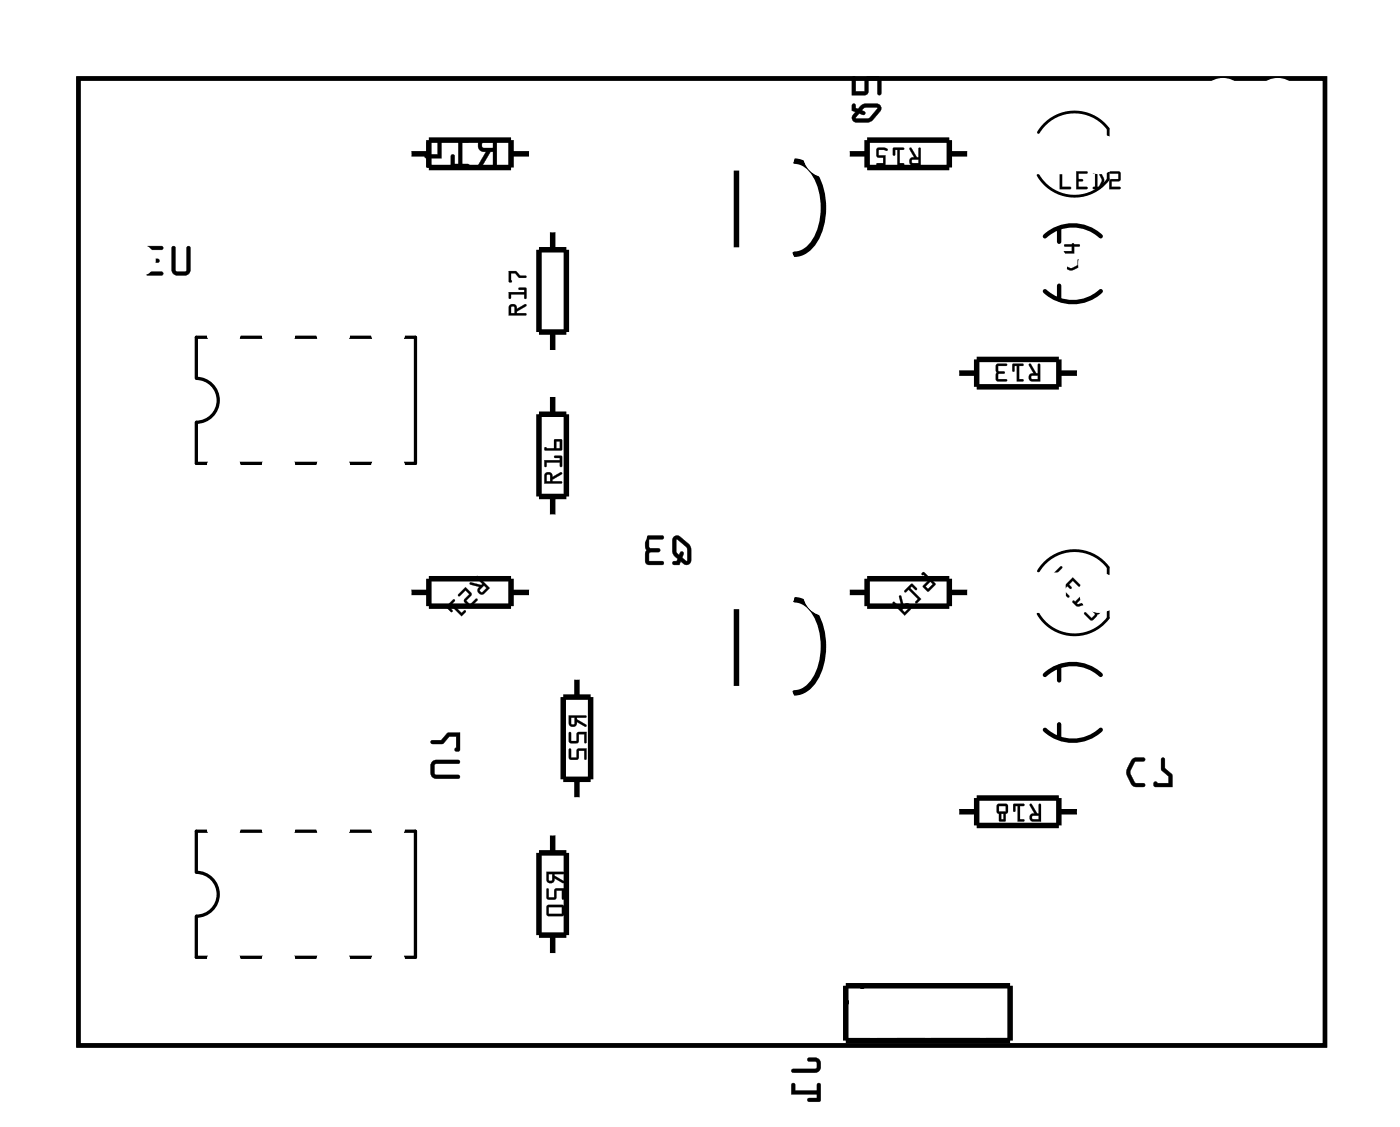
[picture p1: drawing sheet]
<svg xmlns="http://www.w3.org/2000/svg" width="65mm" height="52mm" viewBox="0 0 65 52" stroke-linecap="round" stroke-linejoin="round" font-family="sans-serif">
<path d="M3.6 3.6h57.8v44.8h-57.8zM49.1 10.6v.6M49.1 13.2v.7M51 10.9a1.9 1.9 0 0 0-2.6 0M51 13.5a1.9 1.9 0 0 1-2.6 0M49.1 30.9v.6M49.1 33.6v.6M51 31.3a1.9 1.9 0 0 0-2.6 0M51 33.8a1.9 1.9 0 0 1-2.6 0" fill="none" stroke="#000" stroke-width=".2"/>
<g fill="#000">
<path d="M3.6 3.6h57.8v44.8h-57.8zM3.6 3.6v44.8h57.8v-44.8z"/>
<path d="M8 11.4v1.2l.1 .1h.6l.1-.2v-1l-.1-.1v.1l-.1 1-.4 .1-.1-.1v-1zM6.8 11.5l-.1 1.2 .2 .1h.6v-.2h-.6v-.4h.4l.1-.1-.1-.1h-.4v-.4h.6l.1-.1z"/>
<path d="M8 11.4v1.1v.2l.2 .1h.5l.1-.2v-1.1a.1 .1 0 0 0-.1-.1 .1 .1 0 0 0-.1 .1v1l-.4 .1-.1-.1v-1zM8 11.4l.1 .1v1l.1 .1 .5-.1v-1v-.1l.1 .1v1l-.1 .2h-.6l-.1-.1zM6.7 11.4v1.3l.2 .1h.6a.1 .1 0 0 0 .1-.1 .1 .1 0 0 0-.1-.1h-.6v-.4h.4a.1 .1 0 0 0 .1-.1 .1 .1 0 0 0-.1-.1h-.4v-.4h.6a.1 .1 0 0 0 .1-.1 .1 .1 0 0 0-.1-.1zM6.8 11.5h.8l-.1 .1h-.6v.4h.4l.1 .1-.1 .1h-.4v.4h.6v.1l-.6 .1-.2-.2z"/>
<path d="M22.2 6.5a.32 .32 0 0 0 0 .4 .32 .32 0 0 0 .3 .1l-.3 .7 .1 .1 .4-.8h.2v.7l.1 .1v-1.4zM22.4 6.6h.5v.3h-.5zM21.3 6.4v1.2h-.2v-.4h-.1l-.1 .5 .8 .1v-.2h-.3v-1h.3l.1-.1zM19.8 6.6v.6h-.1l.2 .6v-.1v-.4h.6v-.8l-.1-.1-.1 .1v.7h-.4v-.6z"/>
<path d="M22.2 6.5a.32 .32 0 0 0 0 .4 .32 .32 0 0 0 .3 .1l-.3 .6a.1 .1 0 0 0 0 .2 .1 .1 0 0 0 .1-.1l.4-.7h.2v.7a.1 .1 0 0 0 0 .1 .1 .1 0 0 0 .1-.1v-1.3h-.6zM22.3 6.5l.7-.1v1.4l-.1-.1v-.7h-.2l-.4 .7h-.1l.3-.7a.31 .31 0 0 1-.3-.1 .31 .31 0 0 1 .1-.4zM22.4 6.6h.5v.3l-.5-.1zM22.4 6.6v.3h.5v-.3zM21.2 6.4l.1 1.2h-.2v-.4a.1 .1 0 0 0-.1-.1 .1 .1 0 0 0-.1 .1v.6h.8a.1 .1 0 0 0 .1-.1 .1 .1 0 0 0-.1-.1h-.3v-1h.3a.1 .1 0 0 0 .1-.1 .1 .1 0 0 0-.1-.1zM21.3 6.4l.5 .1-.1 .1h-.3v1h.3v.2l-.8-.1 .1-.5h.1v.4h.2zM19.8 6.6v.5a.09 .09 0 0 0-.1 .1 .09 .09 0 0 0 .1 .1v.4a.1 .1 0 0 0 .1 .1 .1 .1 0 0 0 .1-.1l-.1-.4h.6v-.8a.1 .1 0 0 0-.1-.1 .1 .1 0 0 0-.1 .1v.7h-.4l.1-.6zM19.8 6.6h.1v.6h.4v-.7l.1-.1 .1 .1v.8h-.6v.4v.1l-.2-.6h.1z"/>
<path d="M23.6 14.1a.19 .19 0 0 1 .3 0 .19 .19 0 0 1 .1 .2l.4-.2v.1l-.4 .3h.4v.1h-.8zM23.7 14.2v.3h.2v-.3zM23.6 13.5h.7v-.1h-.3l.4-.1v.5h-.1v-.2h-.6l-.1 .2zM23.6 12.6h.3l.2 .2h.3l-.3 .1-.2-.2h-.2v.3l-.1 .1z"/>
<path d="M23.6 14.1a.2 .2 0 0 1 .3 0 .2 .2 0 0 1 .1 .2l.4-.2v.1l-.4 .3h.4v.1h-.8zM23.6 14.1v.5h.8l-.4-.1v-.1l.4-.2v-.1l-.4 .2a.19 .19 0 0 0-.1-.2 .19 .19 0 0 0-.3 0zM23.7 14.2v.3h.2l-.1-.3zM23.7 14.2h.2v.3h-.2zM23.6 13.5h.7v-.1h-.2h-.1l.4-.1v.5h-.1v-.2h-.6v.2l-.1 .1zM23.6 13.5v.3l.1-.2h.6v.2h.1v-.5l-.4 .1h.3v.1zM23.6 12.6h.3l.2 .2h.3l-.3 .1-.2-.2h-.2v.3l-.1 .1zM23.6 12.6v.5l.1-.1v-.3h.2l.2 .2 .3-.1h-.3l-.2-.2z"/>
<path d="M39.5 4.8v.3l.2 .1-.2 .3 .1 .2a.91 .91 0 0 0 1.3-.7l-.1-.1-.2-.1h-.6l-.2 .2h-.1l-.1-.2zM40 5h.7l-.4 .5h-.6l.1-.2h.2a.11 .11 0 0 0 .1-.1 .11 .11 0 0 0-.1-.1zM39.5 3.6v.8h.7l.1-.7h.4v.7h.2v-.7l-.1-.1h-.7v.6h-.4v-.6z"/>
<path d="M39.5 4.8v.3l.2 .1-.2 .2 .1 .2a.92 .92 0 0 0 1.2-.4l.1-.3-.2-.1h-.6l-.3 .2h-.1v-.2zM39.5 4.8h.1l.1 .2 .1 .1 .2-.3h.6a.21 .21 0 0 1 .2 .1 .21 .21 0 0 1 0 .3l-.3 .3a.97 .97 0 0 1-.9 .1l-.1-.1 .2-.3-.2-.1zM40 5.1l.1-.1h.6l-.4 .5-.6-.1 .1-.1h.2a.12 .12 0 0 0 .1-.1 .12 .12 0 0 0-.1-.1zM40 5l-.1 .1a.11 .11 0 0 1 .2 .1 .11 .11 0 0 1-.1 .1l-.2-.1-.1 .3h.6l.4-.5h-.5zM39.5 3.6v.8h.7l.1-.7h.4v.6a.1 .1 0 0 0 .1 .1 .1 .1 0 0 0 .1-.1v-.6l-.1-.2-.7 .1v.6h-.4v-.6zM39.5 3.6h.2v.6h.4l.1-.6h.5l.2 .1-.1 .7h-.1v-.7h-.4l-.1 .7h-.7z"/>
<path d="M42.2 6.9h.1l.2 .4h.1v-.4h.1v.8h-.4a.19 .19 0 0 1-.1-.3 .19 .19 0 0 1 .2-.1zM42.3 7.4v.2h.3v-.2zM41.4 6.9h.5h-.2v.7h.2v.1h-.3v-.8h-.1l-.1 .3zM40.7 6.9l.3-.1a.09 .09 0 0 1 .1 .1 .09 .09 0 0 1 0 .1l-.4-.1v.3h.4v.5h-.4v-.1h.2v-.3l-.3-.1z"/>
<path d="M42.2 6.9h.1l.2 .4h.1v-.4h.1v.8h-.4a.19 .19 0 0 1-.1-.3 .19 .19 0 0 1 .2-.1zM42.2 6.9l.2 .4a.19 .19 0 0 0-.2 .1 .19 .19 0 0 0 .1 .3h.4v-.8h-.1v.4h-.1l-.2-.4zM42.3 7.4v.1l.3 .1v-.2zM42.3 7.4h.3v.2h-.3zM41.4 6.9h.5h-.2v.7h.2v.1h-.3v-.8h-.1v.3h-.1zM41.4 6.9v.3l.1-.3h.1v.8h.3v-.1h-.2v-.7h.2zM40.7 6.9l.3-.1a.09 .09 0 0 1 .1 .1 .09 .09 0 0 1 0 .1l-.4-.1v.3h.4v.5h-.4v-.1h.2v-.3l-.3-.1zM40.7 6.9l-.1 .3 .4 .1v.3h-.4l.5 .1v-.5h-.4v-.3l.4 .1v-.1z"/>
<path d="M47.7 16.9h.1l.2 .4h.1v-.4h.1v.8h-.3a.19 .19 0 0 1-.2-.2 .19 .19 0 0 1 .2-.2zM47.8 17.4v.2h.3v-.2zM47 16.9h.5l-.2 .1v.6h.1v.1h-.3v-.7h-.1v.2zM46.2 16.9h.5l-.1 .1h-.3v.2l.3 .1h-.3v.3h.4v.1l-.5-.1z"/>
<path d="M47.7 16.9h.1l.2 .4h.1v-.4h.1v.8h-.3a.19 .19 0 0 1-.2-.2 .19 .19 0 0 1 .2-.2zM47.7 16.9l.2 .4a.19 .19 0 0 0-.2 .1 .19 .19 0 0 0 .2 .3h.3v-.8h-.1v.4h-.1l-.2-.4zM47.8 17.4v.2h.3v-.2zM47.8 17.4h.3v.2h-.3zM46.9 16.9h.6l-.1 .1h-.1v.6h.1v.1h-.3v-.7h-.1v.2zM47 16.9v.3v-.3h.2l-.1 .8h.3v-.1h-.2v-.7h.3zM46.2 16.9h.5l-.1 .1h-.3v.2l.3 .1h-.3v.3h.4v.1l-.5-.1zM46.2 16.9v.7l.5 .1v-.1h-.4v-.3h.3l-.3-.1v-.3h.4z"/>
<path d="M49.1 7.9l.1 .1v.7h.4v.1h-.5zM49.2 8l-.1 .8h.5v-.1h-.4v-.7zM49.9 7.9l.5 .1h-.4v.3l.2 .1h-.2v.3h.4v.1h-.5zM49.9 7.9v.9h.5v-.1h-.4v-.3h.2l-.2-.1v-.3h.4zM50.7 7.9l.3 .1 .2 .3-.2 .5-.3-.1h.1v-.7zM50.7 8h.1v.7h-.1l.3 .1 .2-.3v-.3l-.2-.2zM50.9 8v.7l.2-.3zM50.9 8l.2 .4-.2 .3zM51.4 7.9l.6 .1-.1 .4h-.4v.3h.4v.1h-.5l.1-.5h.4v-.3h-.4zM51.5 8h.4v.3h-.4l-.1 .5h.5v-.1h-.4v-.3h.4v-.4z"/>
<path d="M49.2 8v.7h.4v.1h-.5zM49.9 7.9l.5 .1h-.4v.3l.2 .1h-.2v.3h.4v.1h-.5zM50.7 8h.3a.48 .48 0 0 1 .1 .7l-.1 .1-.3-.1h.1v-.7zM50.9 8v.7l.2-.3zM51.4 8h.6l-.1 .4h-.4v.3h.4v.1h-.5l.1-.5h.4v-.3h-.4z"/>
<path d="M49.3 12l.1 .3 .3 .1 .3-.1v-.3l.1 .1a.38 .38 0 0 1-.4 .4l-.4-.2zM49.4 11.3h.3l.4 .1h-.3v.3h-.5v-.1h.4v-.2h-.3z"/>
<path d="M49.3 12h.1v.3l.3 .1 .3-.1v-.3l.1 .3-.5 .2-.3-.2zM49.3 12v.4l.4 .1a.36 .36 0 0 0 .4-.4l-.1-.1v.3l-.3 .1-.3-.1-.1-.3zM49.3 11.3h.4l.4 .1h-.3v.3h-.5v-.1h.4v-.2h-.3zM49.4 11.3v.1h.3v.2h-.4v.1h.5v-.3h.3l-.4-.1z"/>
<path d="M20 35.3v.5l.1 .3 1.2-.1-.1-.1h-1l-.1-.1 .1-.4h1l.1-.1v-.1h-1.1zM20 34.3v.2h.5l.3-.4h.4l-.1 .7h.2v-.9l-.5 .1-.3 .3z"/>
<path d="M20 35.3v.5l.1 .3h1.1a.1 .1 0 0 0 .1-.1 .1 .1 0 0 0-.1-.1h-1v-.1v-.4h1a.1 .1 0 0 0 .1-.1 .1 .1 0 0 0-.1-.1h-1zM20 35.3l.2-.1h1.1v.1l-.1 .1h-1l-.1 .4 .1 .1h1l.1 .1h-1.2l-.1-.2zM20 34.3v.2h.5l.3-.4h.4v.5l-.1 .2h.2v-.9h-.5l-.3 .4zM20 34.3h.5l.3-.3 .5-.1v.9h-.2l.1-.7h-.4l-.3 .4h-.5z"/>
<path d="M22.1 26.7l.6 .5-.3 .3a.19 .19 0 0 1-.2 0 .19 .19 0 0 1 0-.3l-.4-.1v-.1l.6 .1zM22.4 27.1l-.2 .2 .1 .1 .3-.2zM21.6 27.2l.3 .3-.3 .3 .2 .2 .3-.3v.1l-.3 .3-.3-.2 .3-.4-.2-.1-.3 .2h-.1zM20.7 28.1l.4-.3-.1 .2 .4 .4 .1-.1h.1l-.2 .2-.5-.5-.1 .1 .2 .3z"/>
<path d="M22.1 26.7l.6 .5-.2 .3a.19 .19 0 0 1-.3 0 .19 .19 0 0 1 0-.3l-.4-.1v-.1l.6 .1zM22.1 26.7l.3 .4h-.1l-.5-.1v.1l.4 .1a.19 .19 0 0 0 0 .3 .19 .19 0 0 0 .2 0l.3-.3zM22.4 27.1l-.1 .2v.1l.3-.2zM22.4 27.1l.2 .1-.3 .2-.1-.1zM21.6 27.2l.3 .3-.3 .3 .2 .2 .3-.3v.1l-.3 .3-.3-.2 .3-.4-.2-.1-.3 .2h-.1zM21.6 27.2l-.4 .4 .4-.3 .2 .2-.3 .4 .3 .2 .3-.3-.3 .2-.2-.2 .3-.3zM21 27.8h.1l-.1 .2 .4 .4 .1-.1h.1l-.2 .3-.5-.6-.1 .1 .2 .2v.1l-.3-.3zM20.7 28.1l.3 .2-.2-.2 .1-.1 .5 .5 .2-.2h-.1l-.1 .1-.4-.4 .1-.2z"/>
<path d="M25.3 21.9a.19 .19 0 0 1 .2 0 .19 .19 0 0 1 .1 .2l.4-.2 .1 .1-.5 .3h.4l.1 .1h-.9zM25.4 22l-.1 .3h.2v-.3zM25.2 21.3h.8v-.1l-.3-.1h.3l.1 .5h-.1v-.2h-.7v.2zM25.3 20.7l.4 .1v-.4h.4l-.1 .5h-.7zM25.8 20.5v.3h.2v-.3z"/>
<path d="M25.3 21.9a.2 .2 0 0 1 .2 0 .2 .2 0 0 1 .1 .2l.4-.2 .1 .1-.5 .3h.4l.1 .1h-.9zM25.3 21.9l-.1 .5h.9l-.5-.1v-.1l.4-.2v-.1l-.4 .2a.19 .19 0 0 0-.1-.2 .19 .19 0 0 0-.2 0zM25.4 22l-.1 .3h.2v-.3zM25.4 22h.1v.3h-.2zM25.2 21.3h.8v-.1h-.3v-.1h.3l.1 .5h-.1v-.2h-.7v.2zM25.2 21.3l.1 .3v-.2h.7v.2h.1l-.1-.5h-.3l.3 .1v.1zM25.3 20.7l.4 .1v-.4h.4l-.1 .5h-.7zM25.3 20.7v.2h.7l.1-.5h-.4v.4zM25.8 20.5v.3h.2v-.3zM25.8 20.4h.2v.4h-.2z"/>
<path d="M26.4 33.1v.4a.19 .19 0 0 0 .2 .2 .19 .19 0 0 0 .1-.3l.5 .3v-.1l-.5-.3h.4l.1-.1zM26.5 33.3h.1v.3l-.1-.1zM26.4 33.9v.5h.4v-.4h.3v.4h.1v-.5h-.4l-.1 .4h-.2v-.4zM26.4 34.7v.5h.4v-.4h.3v.4h.1v-.5h-.4l-.1 .4h-.2v-.4z"/>
<path d="M26.4 33.1v.4a.19 .19 0 0 0 .2 .2 .19 .19 0 0 0 .1-.3l.5 .3v-.1l-.5-.3h.4l.1-.1zM26.4 33.1l.8 .1h-.5v.1l.5 .3v.1l-.5-.3a.19 .19 0 0 1-.1 .3 .19 .19 0 0 1-.2-.2zM26.5 33.3h.1v.3l-.1-.1zM26.5 33.2v.3l.1 .1v-.4zM26.4 33.9v.5h.4v-.4h.3v.4h.1v-.5h-.4l-.1 .4h-.2v-.4zM26.4 33.9h.1v.4h.2l.1-.4h.4v.5h-.1v-.4h-.3v.4h-.4zM26.4 34.7v.5h.4v-.4h.3v.4h.1v-.5h-.4l-.1 .4h-.2v-.4zM26.4 34.7h.1v.4h.2l.1-.4h.4v.5h-.1v-.4h-.3v.4h-.4z"/>
<path d="M31.2 24.9v.7l.2 .3-.2 .2 .3 .1 .1-.2 .2 .2 .2-.2a.91 .91 0 0 0-.6-1.2zM31.4 25l.5 .4v.6l-.3-.2 .1-.1a.11 .11 0 0 0-.1-.1 .11 .11 0 0 0-.1 .1l-.1-.2zM30 24.9l-.1 1.2 .2 .1h.6v-.2h-.6v-.4h.5v-.1v-.1h-.5v-.4h.6l.1-.1z"/>
<path d="M31.2 24.9v.7l.2 .3v.1h-.1a.1 .1 0 0 0-.1 .1 .1 .1 0 0 0 .1 .1h.2l.1-.2 .2 .2 .2-.1a.92 .92 0 0 0-.5-1.2l-.1-.1zM31.2 24.9l.3-.1 .4 .4a.97 .97 0 0 1 .1 .8l-.2 .2-.2-.2-.1 .2-.3-.1 .2-.2-.2-.3zM31.4 25l.4 .4v.6l-.2-.2 .1-.1a.11 .11 0 0 0-.1-.1 .11 .11 0 0 0-.1 .1l-.1-.2zM31.4 25l-.1 .5a.14 .14 0 0 0 .1 .2 .14 .14 0 0 0 .2-.1h.1l-.1 .2 .3 .2v-.6zM30 24.9l-.1 1.2 .2 .1h.6a.1 .1 0 0 0 .1-.1 .1 .1 0 0 0-.1-.1h-.6v-.4h.4a.1 .1 0 0 0 .1-.1 .1 .1 0 0 0-.1-.1h-.4v-.4h.6a.1 .1 0 0 0 .1-.1 .1 .1 0 0 0-.1-.1zM30 24.9h.8l-.1 .1h-.6v.4h.5v.1v.1h-.5v.4h.6v.2h-.6l-.2-.1z"/>
<path d="M41.7 27.6l.1 .5v.1l-.3-.3-.1 .1 .5 .5 .3-.2a.19 .19 0 0 0 0-.3 .19 .19 0 0 0-.3 0l-.1-.4zM41.7 27.6h.1l.1 .4a.19 .19 0 0 1 .3 0 .19 .19 0 0 1 0 .3l-.3 .2-.5-.5 .1-.1 .3 .3v-.1zM41.8 28.2l.2-.1h.1l-.2 .3zM41.8 28.2l.1 .2 .2-.3h-.1zM42.2 27.1l-.3 .3h.1l.1-.1 .5 .5-.2 .1 .1 .1 .2-.2-.5-.6h.1l.1 .1h.1zM42.2 27.1l.3 .2-.2-.1h-.1l.5 .6-.2 .1h-.1l.2-.1-.5-.5-.2 .1zM42.8 26.5l-.1 .1 .4 .3-.3 .3 .3 .2 .3-.4zM42.7 26.6l.2-.1 .5 .5-.4 .4-.2-.2 .3-.3zM42.9 27.2l.2-.3 .1 .2-.2 .2zM43.1 26.9l-.2 .3 .1 .1 .3-.2z"/>
<path d="M41.7 27.6l.1 .5v.1l-.3-.3-.1 .1 .5 .5 .3-.2a.19 .19 0 0 0 0-.3 .19 .19 0 0 0-.3 0l-.1-.4zM41.8 28.2l.2-.1h.1l-.2 .3zM42.2 27.1l-.3 .3 .2-.1 .5 .5-.2 .1h.1l.2-.1-.5-.6h.1l.2 .1zM42.8 26.5l-.1 .1 .4 .3-.3 .3 .2 .2 .4-.4zM42.9 27.2l.2-.3 .1 .2-.2 .2z"/>
<path d="M47.8 37.3l.3 .4h.1v-.4h.1v.8h-.4a.19 .19 0 0 1-.2-.3 .19 .19 0 0 1 .3-.1zM47.9 37.8v.2h.3v-.2zM47 37.3h.5h-.2v.7h.2v.1h-.3v-.8h-.1l-.1 .3zM46.2 37.3h.5l-.1 .8-.3-.1v-.3l-.1-.1zM46.3 37.3v.3h.3v-.3zM46.4 37.7v.3h.1v-.3z"/>
<path d="M47.8 37.2v.1l.3 .4h.1v-.4h.1v.8h-.4a.19 .19 0 0 1-.2-.3 .19 .19 0 0 1 .3-.1zM47.8 37.3l.2 .4a.19 .19 0 0 0-.3 .1 .19 .19 0 0 0 .2 .3h.4v-.8h-.1v.4h-.1l-.3-.4zM47.9 37.8v.1l.3 .1v-.2zM47.9 37.8h.3v.2h-.3zM47 37.2l.5 .1h-.2v.7h.2v.1h-.3v-.8h-.1v.3h-.1zM47 37.3v.3l.1-.3h.1v.8h.3v-.1h-.2v-.7h.2zM46.2 37.3l.4-.1 .1 .1-.1 .8-.3-.1v-.3l-.1-.1zM46.2 37.3v.3l.1 .1v.3l.3 .1 .1-.8zM46.3 37.3v.3h.3v-.3zM46.3 37.3h.3v.3h-.3zM46.4 37.7v.3h.1v-.3zM46.4 37.7h.1v.3h-.1z"/>
<path d="M48.6 26.8l.6-.6-.4 .6 .2 .3zM48.6 26.8l.4 .3-.2-.3 .4-.5zM49.7 26.7l.4 .4-.1 .1-.3-.3-.1 .2 .1 .2-.2-.1-.2 .1 .3 .3-.1 .1-.3-.4zM49.7 26.8l-.5 .5 .3 .4 .1-.1-.3-.3 .2-.2 .2 .2-.1-.2 .1-.2 .4 .2zM49.7 27.8l.1 .1 .5-.5v-.1l.2 .2-.1 .4-.1 .1-.3 .1zM49.7 27.8l.3 .3 .3-.1 .1-.1 .1-.4-.2-.2v.1l-.5 .5zM50.4 27.5l-.5 .5 .4-.1zM50.4 27.5v.1l-.1 .3-.4 .1zM50.3 28.4l.3 .2 .2-.1-.2-.3 .3 .2 .1-.2-.2-.2v-.1l.3 .3v.1l-.4 .4h-.2zM50.3 28.4l.2 .3h.2l.4-.5-.3-.3 .3 .3-.2 .2-.3-.2 .2 .3-.2 .1z"/>
<path d="M48.6 26.8l.6-.6-.4 .6 .2 .3zM49.2 27.3l.5-.5 .4 .3-.1 .1-.3-.3-.1 .2 .1 .2-.2-.1-.2 .1 .3 .3v.1zM49.7 27.8l.1 .1 .5-.5v-.1l.2 .2a.48 .48 0 0 1-.5 .6h-.1zM50.4 27.5l-.4 .5 .3-.1zM50.3 28.4l.3 .2 .2-.1-.2-.3 .3 .2 .1-.2-.2-.3 .3 .3-.4 .5h-.2z"/>
<path d="M52.5 35.2l-.3 .5 .1 .3 .2 .4 .5 .1a.1 .1 0 0 0 .1-.1 .1 .1 0 0 0-.1-.1h-.4l-.2-.5 .2-.5h.4a.1 .1 0 0 0 .1-.1 .1 .1 0 0 0-.1-.1zM52.5 35.2l.2-.1 .4 .1-.1 .1h-.4l-.2 .5 .2 .5h.4l.1 .1h-.6l-.2-.4a.77 .77 0 0 1 .2-.8zM53.9 35.1l-.1 .6 .4 .3v.3h-.5l-.1-.1-.1 .2 .9 .1v-.6l-.4-.3v-.5zM53.9 35.1l.1 .1v.4l.3 .3 .1 .6-.9-.1 .1-.2 .1 .1h.5v-.3l-.4-.3z"/>
<path d="M52.5 35.2l-.3 .5 .1 .3 .2 .4 .5 .1v-.2h-.4l-.2-.5 .2-.5h.4l.1-.1-.4-.1zM53.9 35.1l-.1 .6 .4 .3v.3h-.5l-.1-.1-.1 .2 .9 .1-.1-.6-.3-.3v-.4z"/>
<path d="M25.3 40.4v.4a.19 .19 0 0 0 .3 .1 .19 .19 0 0 0 .1-.2l.4 .2 .1-.1-.5-.3h.4l.1-.1zM25.4 40.5h.2v.3h-.2zM25.4 41.2v.5l.4-.1v-.3h.3v.3h.1v-.4h-.5v.4h-.3v-.4zM25.4 42v.4h.8l-.1-.5zM25.4 42h.7v.3h-.7z"/>
<path d="M25.3 40.4v.4a.19 .19 0 0 0 .3 .1 .19 .19 0 0 0 .1-.2l.4 .2 .1-.1-.5-.3h.4l.1-.1zM25.3 40.4h.9l-.5 .1v.1l.4 .2v.1l-.4-.2a.19 .19 0 0 1-.1 .2 .19 .19 0 0 1-.3-.1zM25.4 40.5h.2v.3h-.1zM25.4 40.5v.3h.2v-.3zM25.3 41.2l.1 .5h.4v-.4h.3v.3h.1v-.5l-.5 .1v.4h-.3v-.4zM25.4 41.2v.4h.3v-.4h.5v.4h-.1v-.3h-.3v.3l-.4 .1zM25.4 41.9l-.1 .4 .1 .1 .7 .1 .1-.1-.1-.5zM25.4 42l.7-.1v.5h-.7zM25.4 42h.7v.3h-.7zM25.4 42v.3h.7v-.3z"/>
<path d="M36.7 49.5l.1 .2h1a.36 .36 0 0 0 .3-.4 .36 .36 0 0 0-.3-.3h-.3l-.1 .1 .1 .1h.4l-.1 .3zM36.7 50.2v.5h1.2v.2h-.4l-.1 .1h.6v-.8h-.1v.3h-1v-.3z"/>
<path d="M36.7 49.5l.1 .2h1a.37 .37 0 0 0 .3-.4 .37 .37 0 0 0-.3-.3h-.3a.1 .1 0 0 0-.1 .1 .1 .1 0 0 0 .1 .1h.3v.3zM36.7 49.6l1.1-.1 .1-.3-.5-.1 .1-.1h.3a.35 .35 0 0 1 .3 .3 .35 .35 0 0 1-.3 .4h-1zM36.7 50.2v.5h1.2v.2h-.4a.1 .1 0 0 0-.1 .1 .1 .1 0 0 0 .1 .1l.5-.1 .1-.7a.1 .1 0 0 0-.1-.1 .1 .1 0 0 0-.1 .1v.2h-1v-.3zM36.7 50.2h.2v.3h1v-.3h.1v.8h-.6l.1-.1h.4v-.2h-1.2z"/>
</g>
<g fill="none" stroke="#000" stroke-width=".25">
<path d="M18.9 7.1h1M19.9 6.5h3.8v1.3h-3.8zM23.7 7.1h1M25 11.6h1.3v3.8h-1.3zM25 19.2h1.3v3.8h-1.3zM25.6 10.6v1M25.6 15.4v.9M25.6 18.3v.9M34.1 7.9v3.6M36.9 7.5a1.92 1.92 0 0 1 1.3 2.1 2.34 2.34 0 0 1-1 2.1l-.4 .1M39.3 7.1h.9M40.2 6.5h3.8v1.3h-3.8z"/>
<path d="M44 7.1h1M44.3 17.3h1M45.3 16.7h3.8v1.2h-3.8zM49.1 17.3h1M18.9 27.4h1M19.9 26.8h3.8v1.3h-3.8zM23.7 27.4h1M25 39.5h1.3v3.8h-1.3zM25.6 23v1M25.6 38.6v.9M26.1 32.3h1.3v3.8h-1.3zM26.7 31.4v.9"/>
<path d="M26.7 36.1v1M34.1 28.2v3.6M36.9 27.8a1.92 1.92 0 0 1 1.3 2.2 2.34 2.34 0 0 1-1 2l-.4 .1M39.3 27.4h.9M40.2 26.8h3.8v1.3h-3.8zM44 27.4h1M44.3 37.6h1M45.3 37h3.8v1.2h-3.8zM49.1 37.6h1M25.6 43.3v1M39.2 45.7h7.6v2.5h-7.6z"/>
</g>
<path d="M48.1 6.1a1.95 1.95 0 0 1 3.3-.1v.3M51.4 8a.97 .97 0 0 1-.9 1 1.95 1.95 0 0 1-2.4-.9M48.1 26.5a1.95 1.95 0 0 1 3.3-.2v.3M51.4 28.3a.97 .97 0 0 1-.9 1 1.95 1.95 0 0 1-2.4-.9M40.1 45.7l-.9 .9" fill="none" stroke="#000" stroke-width=".13"/>
<path d="M9.1 15.6h10.2v5.9h-10.2v-1.9a1.02 1.02 0 0 0 1-1.1 1.02 1.02 0 0 0-1-1zM9.1 38.5h10.2v5.9h-10.2v-2a1.02 1.02 0 0 0 1-1 1.02 1.02 0 0 0-1-1z" fill="none" stroke="#000" stroke-width=".15"/>
<circle cx="54.8" cy="22.6" r=".35" fill="#fff"/>
<circle cx="54.8" cy="22.6" r=".35" fill="none" stroke="#fff" stroke-width=".55"/>
<circle cx="43.6" cy="22.7" r=".35" fill="#fff"/>
<circle cx="43.6" cy="22.7" r=".35" fill="none" stroke="#fff" stroke-width=".55"/>
<circle cx="56.7" cy="4.7" r=".72" fill="#fff"/>
<circle cx="56.7" cy="4.7" r=".72" fill="none" stroke="#fff" stroke-width=".69" stroke-linecap="butt"/>
<circle cx="59.2" cy="4.7" r=".72" fill="#fff"/>
<circle cx="59.2" cy="4.7" r=".72" fill="none" stroke="#fff" stroke-width=".69" stroke-linecap="butt"/>
<circle cx="56.7" cy="7.2" r=".72" fill="#fff"/>
<circle cx="56.7" cy="7.2" r=".72" fill="none" stroke="#fff" stroke-width=".69" stroke-linecap="butt"/>
<circle cx="59.2" cy="7.2" r=".72" fill="#fff"/>
<circle cx="59.2" cy="7.2" r=".72" fill="none" stroke="#fff" stroke-width=".69" stroke-linecap="butt"/>
<circle cx="56.7" cy="9.8" r=".72" fill="#fff"/>
<circle cx="56.7" cy="9.8" r=".72" fill="none" stroke="#fff" stroke-width=".69" stroke-linecap="butt"/>
<circle cx="59.2" cy="9.8" r=".72" fill="#fff"/>
<circle cx="59.2" cy="9.8" r=".72" fill="none" stroke="#fff" stroke-width=".69" stroke-linecap="butt"/>
<circle cx="56.7" cy="12.3" r=".72" fill="#fff"/>
<circle cx="56.7" cy="12.3" r=".72" fill="none" stroke="#fff" stroke-width=".69" stroke-linecap="butt"/>
<circle cx="59.2" cy="12.3" r=".72" fill="#fff"/>
<circle cx="59.2" cy="12.3" r=".72" fill="none" stroke="#fff" stroke-width=".69" stroke-linecap="butt"/>
<circle cx="56.7" cy="14.8" r=".72" fill="#fff"/>
<circle cx="56.7" cy="14.8" r=".72" fill="none" stroke="#fff" stroke-width=".69" stroke-linecap="butt"/>
<circle cx="59.2" cy="14.8" r=".72" fill="#fff"/>
<circle cx="59.2" cy="14.8" r=".72" fill="none" stroke="#fff" stroke-width=".69" stroke-linecap="butt"/>
<circle cx="57.4" cy="30.7" r=".72" fill="#fff"/>
<circle cx="57.4" cy="30.7" r=".72" fill="none" stroke="#fff" stroke-width=".69" stroke-linecap="butt"/>
<circle cx="60" cy="30.7" r=".72" fill="#fff"/>
<circle cx="60" cy="30.7" r=".72" fill="none" stroke="#fff" stroke-width=".69" stroke-linecap="butt"/>
<circle cx="57.4" cy="33.3" r=".72" fill="#fff"/>
<circle cx="57.4" cy="33.3" r=".72" fill="none" stroke="#fff" stroke-width=".69" stroke-linecap="butt"/>
<circle cx="60" cy="33.3" r=".72" fill="#fff"/>
<circle cx="60" cy="33.3" r=".72" fill="none" stroke="#fff" stroke-width=".69" stroke-linecap="butt"/>
<circle cx="57.4" cy="35.8" r=".72" fill="#fff"/>
<circle cx="57.4" cy="35.8" r=".72" fill="none" stroke="#fff" stroke-width=".69" stroke-linecap="butt"/>
<circle cx="60" cy="35.8" r=".72" fill="#fff"/>
<circle cx="60" cy="35.8" r=".72" fill="none" stroke="#fff" stroke-width=".69" stroke-linecap="butt"/>
<circle cx="57.4" cy="38.3" r=".72" fill="#fff"/>
<circle cx="57.4" cy="38.3" r=".72" fill="none" stroke="#fff" stroke-width=".69" stroke-linecap="butt"/>
<circle cx="60" cy="38.3" r=".72" fill="#fff"/>
<circle cx="60" cy="38.3" r=".72" fill="none" stroke="#fff" stroke-width=".69" stroke-linecap="butt"/>
<circle cx="57.4" cy="40.9" r=".72" fill="#fff"/>
<circle cx="57.4" cy="40.9" r=".72" fill="none" stroke="#fff" stroke-width=".69" stroke-linecap="butt"/>
<circle cx="60" cy="40.9" r=".72" fill="#fff"/>
<circle cx="60" cy="40.9" r=".72" fill="none" stroke="#fff" stroke-width=".69" stroke-linecap="butt"/>
<circle cx="51" cy="32.5" r=".64" fill="#fff"/>
<circle cx="51" cy="32.5" r=".64" fill="none" stroke="#fff" stroke-width=".76" stroke-linecap="butt"/>
<circle cx="48.5" cy="32.5" r=".64" fill="#fff"/>
<circle cx="48.5" cy="32.5" r=".64" fill="none" stroke="#fff" stroke-width=".76" stroke-linecap="butt"/>
<circle cx="51" cy="32.5" r=".64" fill="#fff"/>
<circle cx="51" cy="32.5" r=".64" fill="none" stroke="#fff" stroke-width=".76" stroke-linecap="butt"/>
<circle cx="48.5" cy="32.5" r=".64" fill="#fff"/>
<circle cx="48.5" cy="32.5" r=".64" fill="none" stroke="#fff" stroke-width=".76" stroke-linecap="butt"/>
<circle cx="35.8" cy="7.1" r=".7" fill="#fff"/>
<circle cx="35.8" cy="7.1" r=".7" fill="none" stroke="#fff" stroke-width=".76" stroke-linecap="butt"/>
<circle cx="35.8" cy="9.7" r=".7" fill="#fff"/>
<circle cx="35.8" cy="9.7" r=".7" fill="none" stroke="#fff" stroke-width=".76" stroke-linecap="butt"/>
<circle cx="35.8" cy="12.2" r=".7" fill="#fff"/>
<circle cx="35.8" cy="12.2" r=".7" fill="none" stroke="#fff" stroke-width=".76" stroke-linecap="butt"/>
<circle cx="35.8" cy="7.1" r=".7" fill="#fff"/>
<circle cx="35.8" cy="7.1" r=".7" fill="none" stroke="#fff" stroke-width=".76" stroke-linecap="butt"/>
<circle cx="35.8" cy="9.7" r=".7" fill="#fff"/>
<circle cx="35.8" cy="9.7" r=".7" fill="none" stroke="#fff" stroke-width=".76" stroke-linecap="butt"/>
<circle cx="35.8" cy="12.2" r=".7" fill="#fff"/>
<circle cx="35.8" cy="12.2" r=".7" fill="none" stroke="#fff" stroke-width=".76" stroke-linecap="butt"/>
<circle cx="35.8" cy="27.5" r=".7" fill="#fff"/>
<circle cx="35.8" cy="27.5" r=".7" fill="none" stroke="#fff" stroke-width=".76" stroke-linecap="butt"/>
<circle cx="35.8" cy="30" r=".7" fill="#fff"/>
<circle cx="35.8" cy="30" r=".7" fill="none" stroke="#fff" stroke-width=".76" stroke-linecap="butt"/>
<circle cx="35.8" cy="32.5" r=".7" fill="#fff"/>
<circle cx="35.8" cy="32.5" r=".7" fill="none" stroke="#fff" stroke-width=".76" stroke-linecap="butt"/>
<circle cx="35.8" cy="27.5" r=".7" fill="#fff"/>
<circle cx="35.8" cy="27.5" r=".7" fill="none" stroke="#fff" stroke-width=".76" stroke-linecap="butt"/>
<circle cx="35.8" cy="30" r=".7" fill="#fff"/>
<circle cx="35.8" cy="30" r=".7" fill="none" stroke="#fff" stroke-width=".76" stroke-linecap="butt"/>
<circle cx="35.8" cy="32.5" r=".7" fill="#fff"/>
<circle cx="35.8" cy="32.5" r=".7" fill="none" stroke="#fff" stroke-width=".76" stroke-linecap="butt"/>
<circle cx="48.5" cy="27.5" r=".6" fill="#fff"/>
<circle cx="48.5" cy="27.5" r=".6" fill="none" stroke="#fff" stroke-width=".65" stroke-linecap="butt"/>
<path d="M47.9 26.9h1.2v1.2h-1.2z" fill="#fff"/>
<path d="M47.9 26.9h1.2v1.2h-1.2z" fill="none" stroke="#fff" stroke-width=".65" stroke-linecap="butt"/>
<circle cx="51" cy="27.5" r=".6" fill="#fff"/>
<circle cx="51" cy="27.5" r=".6" fill="none" stroke="#fff" stroke-width=".65" stroke-linecap="butt"/>
<circle cx="48.5" cy="27.5" r=".6" fill="#fff"/>
<circle cx="48.5" cy="27.5" r=".6" fill="none" stroke="#fff" stroke-width=".65" stroke-linecap="butt"/>
<path d="M47.9 26.9h1.2v1.2h-1.2z" fill="#fff"/>
<path d="M47.9 26.9h1.2v1.2h-1.2z" fill="none" stroke="#fff" stroke-width=".65" stroke-linecap="butt"/>
<circle cx="51" cy="27.5" r=".6" fill="#fff"/>
<circle cx="51" cy="27.5" r=".6" fill="none" stroke="#fff" stroke-width=".65" stroke-linecap="butt"/>
<circle cx="26.7" cy="30.4" r=".7" fill="#fff"/>
<circle cx="26.7" cy="30.4" r=".7" fill="none" stroke="#fff" stroke-width=".76" stroke-linecap="butt"/>
<circle cx="26.7" cy="38" r=".7" fill="#fff"/>
<circle cx="26.7" cy="38" r=".7" fill="none" stroke="#fff" stroke-width=".76" stroke-linecap="butt"/>
<circle cx="26.7" cy="30.4" r=".7" fill="#fff"/>
<circle cx="26.7" cy="30.4" r=".7" fill="none" stroke="#fff" stroke-width=".76" stroke-linecap="butt"/>
<circle cx="26.7" cy="38" r=".7" fill="#fff"/>
<circle cx="26.7" cy="38" r=".7" fill="none" stroke="#fff" stroke-width=".76" stroke-linecap="butt"/>
<circle cx="18" cy="27.5" r=".7" fill="#fff"/>
<circle cx="18" cy="27.5" r=".7" fill="none" stroke="#fff" stroke-width=".76" stroke-linecap="butt"/>
<circle cx="25.6" cy="27.5" r=".7" fill="#fff"/>
<circle cx="25.6" cy="27.5" r=".7" fill="none" stroke="#fff" stroke-width=".76" stroke-linecap="butt"/>
<circle cx="18" cy="27.5" r=".7" fill="#fff"/>
<circle cx="18" cy="27.5" r=".7" fill="none" stroke="#fff" stroke-width=".76" stroke-linecap="butt"/>
<circle cx="25.6" cy="27.5" r=".7" fill="#fff"/>
<circle cx="25.6" cy="27.5" r=".7" fill="none" stroke="#fff" stroke-width=".76" stroke-linecap="butt"/>
<circle cx="25.6" cy="37.6" r=".7" fill="#fff"/>
<circle cx="25.6" cy="37.6" r=".7" fill="none" stroke="#fff" stroke-width=".76" stroke-linecap="butt"/>
<circle cx="25.6" cy="45.2" r=".7" fill="#fff"/>
<circle cx="25.6" cy="45.2" r=".7" fill="none" stroke="#fff" stroke-width=".76" stroke-linecap="butt"/>
<circle cx="25.6" cy="37.6" r=".7" fill="#fff"/>
<circle cx="25.6" cy="37.6" r=".7" fill="none" stroke="#fff" stroke-width=".76" stroke-linecap="butt"/>
<circle cx="25.6" cy="45.2" r=".7" fill="#fff"/>
<circle cx="25.6" cy="45.2" r=".7" fill="none" stroke="#fff" stroke-width=".76" stroke-linecap="butt"/>
<circle cx="38.3" cy="27.5" r=".7" fill="#fff"/>
<circle cx="38.3" cy="27.5" r=".7" fill="none" stroke="#fff" stroke-width=".76" stroke-linecap="butt"/>
<circle cx="45.9" cy="27.5" r=".7" fill="#fff"/>
<circle cx="45.9" cy="27.5" r=".7" fill="none" stroke="#fff" stroke-width=".76" stroke-linecap="butt"/>
<circle cx="38.3" cy="27.5" r=".7" fill="#fff"/>
<circle cx="38.3" cy="27.5" r=".7" fill="none" stroke="#fff" stroke-width=".76" stroke-linecap="butt"/>
<circle cx="45.9" cy="27.5" r=".7" fill="#fff"/>
<circle cx="45.9" cy="27.5" r=".7" fill="none" stroke="#fff" stroke-width=".76" stroke-linecap="butt"/>
<circle cx="43.4" cy="37.6" r=".7" fill="#fff"/>
<circle cx="43.4" cy="37.6" r=".7" fill="none" stroke="#fff" stroke-width=".76" stroke-linecap="butt"/>
<circle cx="51" cy="37.6" r=".7" fill="#fff"/>
<circle cx="51" cy="37.6" r=".7" fill="none" stroke="#fff" stroke-width=".76" stroke-linecap="butt"/>
<circle cx="43.4" cy="37.6" r=".7" fill="#fff"/>
<circle cx="43.4" cy="37.6" r=".7" fill="none" stroke="#fff" stroke-width=".76" stroke-linecap="butt"/>
<circle cx="51" cy="37.6" r=".7" fill="#fff"/>
<circle cx="51" cy="37.6" r=".7" fill="none" stroke="#fff" stroke-width=".76" stroke-linecap="butt"/>
<circle cx="48.5" cy="7.1" r=".6" fill="#fff"/>
<circle cx="48.5" cy="7.1" r=".6" fill="none" stroke="#fff" stroke-width=".65" stroke-linecap="butt"/>
<path d="M47.9 6.5h1.2v1.2h-1.2z" fill="#fff"/>
<path d="M47.9 6.5h1.2v1.2h-1.2z" fill="none" stroke="#fff" stroke-width=".65" stroke-linecap="butt"/>
<circle cx="51" cy="7.1" r=".6" fill="#fff"/>
<circle cx="51" cy="7.1" r=".6" fill="none" stroke="#fff" stroke-width=".65" stroke-linecap="butt"/>
<circle cx="48.5" cy="7.1" r=".6" fill="#fff"/>
<circle cx="48.5" cy="7.1" r=".6" fill="none" stroke="#fff" stroke-width=".65" stroke-linecap="butt"/>
<path d="M47.9 6.5h1.2v1.2h-1.2z" fill="#fff"/>
<path d="M47.9 6.5h1.2v1.2h-1.2z" fill="none" stroke="#fff" stroke-width=".65" stroke-linecap="butt"/>
<circle cx="51" cy="7.1" r=".6" fill="#fff"/>
<circle cx="51" cy="7.1" r=".6" fill="none" stroke="#fff" stroke-width=".65" stroke-linecap="butt"/>
<circle cx="25.6" cy="9.7" r=".7" fill="#fff"/>
<circle cx="25.6" cy="9.7" r=".7" fill="none" stroke="#fff" stroke-width=".76" stroke-linecap="butt"/>
<circle cx="25.6" cy="17.3" r=".7" fill="#fff"/>
<circle cx="25.6" cy="17.3" r=".7" fill="none" stroke="#fff" stroke-width=".76" stroke-linecap="butt"/>
<circle cx="25.6" cy="9.7" r=".7" fill="#fff"/>
<circle cx="25.6" cy="9.7" r=".7" fill="none" stroke="#fff" stroke-width=".76" stroke-linecap="butt"/>
<circle cx="25.6" cy="17.3" r=".7" fill="#fff"/>
<circle cx="25.6" cy="17.3" r=".7" fill="none" stroke="#fff" stroke-width=".76" stroke-linecap="butt"/>
<circle cx="25.6" cy="17.3" r=".7" fill="#fff"/>
<circle cx="25.6" cy="17.3" r=".7" fill="none" stroke="#fff" stroke-width=".76" stroke-linecap="butt"/>
<circle cx="25.6" cy="24.9" r=".7" fill="#fff"/>
<circle cx="25.6" cy="24.9" r=".7" fill="none" stroke="#fff" stroke-width=".76" stroke-linecap="butt"/>
<circle cx="25.6" cy="17.3" r=".7" fill="#fff"/>
<circle cx="25.6" cy="17.3" r=".7" fill="none" stroke="#fff" stroke-width=".76" stroke-linecap="butt"/>
<circle cx="25.6" cy="24.9" r=".7" fill="#fff"/>
<circle cx="25.6" cy="24.9" r=".7" fill="none" stroke="#fff" stroke-width=".76" stroke-linecap="butt"/>
<circle cx="38.3" cy="7.1" r=".7" fill="#fff"/>
<circle cx="38.3" cy="7.1" r=".7" fill="none" stroke="#fff" stroke-width=".76" stroke-linecap="butt"/>
<circle cx="45.9" cy="7.1" r=".7" fill="#fff"/>
<circle cx="45.9" cy="7.1" r=".7" fill="none" stroke="#fff" stroke-width=".76" stroke-linecap="butt"/>
<circle cx="38.3" cy="7.1" r=".7" fill="#fff"/>
<circle cx="38.3" cy="7.1" r=".7" fill="none" stroke="#fff" stroke-width=".76" stroke-linecap="butt"/>
<circle cx="45.9" cy="7.1" r=".7" fill="#fff"/>
<circle cx="45.9" cy="7.1" r=".7" fill="none" stroke="#fff" stroke-width=".76" stroke-linecap="butt"/>
<circle cx="18" cy="7.1" r=".7" fill="#fff"/>
<circle cx="18" cy="7.1" r=".7" fill="none" stroke="#fff" stroke-width=".76" stroke-linecap="butt"/>
<circle cx="25.6" cy="7.1" r=".7" fill="#fff"/>
<circle cx="25.6" cy="7.1" r=".7" fill="none" stroke="#fff" stroke-width=".76" stroke-linecap="butt"/>
<circle cx="18" cy="7.1" r=".7" fill="#fff"/>
<circle cx="18" cy="7.1" r=".7" fill="none" stroke="#fff" stroke-width=".76" stroke-linecap="butt"/>
<circle cx="25.6" cy="7.1" r=".7" fill="#fff"/>
<circle cx="25.6" cy="7.1" r=".7" fill="none" stroke="#fff" stroke-width=".76" stroke-linecap="butt"/>
<circle cx="43.4" cy="17.3" r=".7" fill="#fff"/>
<circle cx="43.4" cy="17.3" r=".7" fill="none" stroke="#fff" stroke-width=".76" stroke-linecap="butt"/>
<circle cx="51" cy="17.3" r=".7" fill="#fff"/>
<circle cx="51" cy="17.3" r=".7" fill="none" stroke="#fff" stroke-width=".76" stroke-linecap="butt"/>
<circle cx="43.4" cy="17.3" r=".7" fill="#fff"/>
<circle cx="43.4" cy="17.3" r=".7" fill="none" stroke="#fff" stroke-width=".76" stroke-linecap="butt"/>
<circle cx="51" cy="17.3" r=".7" fill="#fff"/>
<circle cx="51" cy="17.3" r=".7" fill="none" stroke="#fff" stroke-width=".76" stroke-linecap="butt"/>
<circle cx="29.3" cy="12.1" r=".45" fill="#fff"/>
<circle cx="29.3" cy="12.1" r=".45" fill="none" stroke="#fff" stroke-width=".58"/>
<circle cx="6.5" cy="7" r=".45" fill="#fff"/>
<circle cx="6.5" cy="7" r=".45" fill="none" stroke="#fff" stroke-width=".58"/>
<circle cx="6.5" cy="9.5" r=".45" fill="#fff"/>
<circle cx="6.5" cy="9.5" r=".45" fill="none" stroke="#fff" stroke-width=".58"/>
<circle cx="6.5" cy="12.1" r=".45" fill="#fff"/>
<circle cx="6.5" cy="12.1" r=".45" fill="none" stroke="#fff" stroke-width=".58"/>
<circle cx="6.5" cy="14.6" r=".45" fill="#fff"/>
<circle cx="6.5" cy="14.6" r=".45" fill="none" stroke="#fff" stroke-width=".58"/>
<circle cx="6.5" cy="17.1" r=".45" fill="#fff"/>
<circle cx="6.5" cy="17.1" r=".45" fill="none" stroke="#fff" stroke-width=".58"/>
<circle cx="29.3" cy="9.5" r=".45" fill="#fff"/>
<circle cx="29.3" cy="9.5" r=".45" fill="none" stroke="#fff" stroke-width=".58"/>
<circle cx="29.3" cy="7" r=".45" fill="#fff"/>
<circle cx="29.3" cy="7" r=".45" fill="none" stroke="#fff" stroke-width=".58"/>
<circle cx="29.3" cy="14.6" r=".45" fill="#fff"/>
<circle cx="29.3" cy="14.6" r=".45" fill="none" stroke="#fff" stroke-width=".58"/>
<circle cx="6.5" cy="19.7" r=".45" fill="#fff"/>
<circle cx="6.5" cy="19.7" r=".45" fill="none" stroke="#fff" stroke-width=".58"/>
<circle cx="6.5" cy="22.2" r=".45" fill="#fff"/>
<circle cx="6.5" cy="22.2" r=".45" fill="none" stroke="#fff" stroke-width=".58"/>
<circle cx="6.5" cy="24.7" r=".45" fill="#fff"/>
<circle cx="6.5" cy="24.7" r=".45" fill="none" stroke="#fff" stroke-width=".58"/>
<circle cx="6.5" cy="27.3" r=".45" fill="#fff"/>
<circle cx="6.5" cy="27.3" r=".45" fill="none" stroke="#fff" stroke-width=".58"/>
<circle cx="6.5" cy="29.8" r=".45" fill="#fff"/>
<circle cx="6.5" cy="29.8" r=".45" fill="none" stroke="#fff" stroke-width=".58"/>
<circle cx="6.5" cy="32.3" r=".45" fill="#fff"/>
<circle cx="6.5" cy="32.3" r=".45" fill="none" stroke="#fff" stroke-width=".58"/>
<circle cx="6.5" cy="34.9" r=".45" fill="#fff"/>
<circle cx="6.5" cy="34.9" r=".45" fill="none" stroke="#fff" stroke-width=".58"/>
<circle cx="6.5" cy="37.4" r=".45" fill="#fff"/>
<circle cx="6.5" cy="37.4" r=".45" fill="none" stroke="#fff" stroke-width=".58"/>
<circle cx="6.5" cy="40" r=".45" fill="#fff"/>
<circle cx="6.5" cy="40" r=".45" fill="none" stroke="#fff" stroke-width=".58"/>
<circle cx="6.5" cy="42.5" r=".45" fill="#fff"/>
<circle cx="6.5" cy="42.5" r=".45" fill="none" stroke="#fff" stroke-width=".58"/>
<circle cx="29.3" cy="24.7" r=".45" fill="#fff"/>
<circle cx="29.3" cy="24.7" r=".45" fill="none" stroke="#fff" stroke-width=".58"/>
<circle cx="29.3" cy="27.3" r=".45" fill="#fff"/>
<circle cx="29.3" cy="27.3" r=".45" fill="none" stroke="#fff" stroke-width=".58"/>
<circle cx="29.3" cy="29.8" r=".45" fill="#fff"/>
<circle cx="29.3" cy="29.8" r=".45" fill="none" stroke="#fff" stroke-width=".58"/>
<circle cx="29.3" cy="32.3" r=".45" fill="#fff"/>
<circle cx="29.3" cy="32.3" r=".45" fill="none" stroke="#fff" stroke-width=".58"/>
<circle cx="29.3" cy="34.9" r=".45" fill="#fff"/>
<circle cx="29.3" cy="34.9" r=".45" fill="none" stroke="#fff" stroke-width=".58"/>
<circle cx="29.3" cy="37.4" r=".45" fill="#fff"/>
<circle cx="29.3" cy="37.4" r=".45" fill="none" stroke="#fff" stroke-width=".58"/>
<circle cx="29.3" cy="40" r=".45" fill="#fff"/>
<circle cx="29.3" cy="40" r=".45" fill="none" stroke="#fff" stroke-width=".58"/>
<circle cx="29.3" cy="42.5" r=".45" fill="#fff"/>
<circle cx="29.3" cy="42.5" r=".45" fill="none" stroke="#fff" stroke-width=".58"/>
<circle cx="29.3" cy="17.1" r=".45" fill="#fff"/>
<circle cx="29.3" cy="17.1" r=".45" fill="none" stroke="#fff" stroke-width=".58"/>
<circle cx="29.3" cy="19.7" r=".45" fill="#fff"/>
<circle cx="29.3" cy="19.7" r=".45" fill="none" stroke="#fff" stroke-width=".58"/>
<circle cx="29.3" cy="22.2" r=".45" fill="#fff"/>
<circle cx="29.3" cy="22.2" r=".45" fill="none" stroke="#fff" stroke-width=".58"/>
<path d="M39.7 46.2h1.5v1.5h-1.5z" fill="#fff"/>
<path d="M39.7 46.2h1.5v1.5h-1.5z" fill="none" stroke="#fff" stroke-width=".76" stroke-linecap="butt"/>
<circle cx="40.5" cy="46.9" r=".74" fill="#fff"/>
<circle cx="40.5" cy="46.9" r=".74" fill="none" stroke="#fff" stroke-width=".76" stroke-linecap="butt"/>
<circle cx="43" cy="46.9" r=".74" fill="#fff"/>
<circle cx="43" cy="46.9" r=".74" fill="none" stroke="#fff" stroke-width=".76" stroke-linecap="butt"/>
<circle cx="45.6" cy="46.9" r=".74" fill="#fff"/>
<circle cx="45.6" cy="46.9" r=".74" fill="none" stroke="#fff" stroke-width=".76" stroke-linecap="butt"/>
<path d="M39.7 46.2h1.5v1.5h-1.5z" fill="#fff"/>
<path d="M39.7 46.2h1.5v1.5h-1.5z" fill="none" stroke="#fff" stroke-width=".76" stroke-linecap="butt"/>
<circle cx="40.5" cy="46.9" r=".74" fill="#fff"/>
<circle cx="40.5" cy="46.9" r=".74" fill="none" stroke="#fff" stroke-width=".76" stroke-linecap="butt"/>
<circle cx="43" cy="46.9" r=".74" fill="#fff"/>
<circle cx="43" cy="46.9" r=".74" fill="none" stroke="#fff" stroke-width=".76" stroke-linecap="butt"/>
<circle cx="45.6" cy="46.9" r=".74" fill="#fff"/>
<circle cx="45.6" cy="46.9" r=".74" fill="none" stroke="#fff" stroke-width=".76" stroke-linecap="butt"/>
<circle cx="51" cy="12.2" r=".64" fill="#fff"/>
<circle cx="51" cy="12.2" r=".64" fill="none" stroke="#fff" stroke-width=".76" stroke-linecap="butt"/>
<circle cx="48.5" cy="12.2" r=".64" fill="#fff"/>
<circle cx="48.5" cy="12.2" r=".64" fill="none" stroke="#fff" stroke-width=".76" stroke-linecap="butt"/>
<circle cx="51" cy="12.2" r=".64" fill="#fff"/>
<circle cx="51" cy="12.2" r=".64" fill="none" stroke="#fff" stroke-width=".76" stroke-linecap="butt"/>
<circle cx="48.5" cy="12.2" r=".64" fill="#fff"/>
<circle cx="48.5" cy="12.2" r=".64" fill="none" stroke="#fff" stroke-width=".76" stroke-linecap="butt"/>
<circle cx="10.4" cy="37.6" r=".53" fill="#fff"/>
<circle cx="10.4" cy="37.6" r=".53" fill="none" stroke="#fff" stroke-width=".51"/>
<path d="M9.9 36.5l-.2 .5v1.3a.66 .66 0 0 0 .7 .6 .66 .66 0 0 0 .6-.6v-1.3a.66 .66 0 0 0-.4-.7 .66 .66 0 0 0-.7 .2zM10 37.6a.41 .41 0 0 1 .8 0 .41 .41 0 0 1-.8 0z" fill="#fff"/>
<g fill="none" stroke="#fff" stroke-width=".25">
<path d="M9.9 36.5a.66 .66 0 0 1 .7-.2 .66 .66 0 0 1 .4 .7v1.3a.66 .66 0 0 1-.6 .6 .66 .66 0 0 1-.7-.6v-1.3z"/>
<circle cx="10.4" cy="37.6" r=".41"/>
</g>
<circle cx="12.9" cy="37.6" r=".53" fill="#fff"/>
<circle cx="12.9" cy="37.6" r=".53" fill="none" stroke="#fff" stroke-width=".51"/>
<path d="M12.4 36.5l-.1 .5v1.3a.66 .66 0 0 0 .6 .6 .66 .66 0 0 0 .7-.6v-1.3a.66 .66 0 0 0-.4-.7 .66 .66 0 0 0-.8 .2zM12.5 37.6a.41 .41 0 0 1 .8 0 .41 .41 0 0 1-.8 0z" fill="#fff"/>
<g fill="none" stroke="#fff" stroke-width=".25">
<path d="M12.4 36.5a.66 .66 0 0 1 .8-.2 .66 .66 0 0 1 .4 .7v1.3a.66 .66 0 0 1-.7 .6 .66 .66 0 0 1-.6-.6v-1.3z"/>
<circle cx="12.9" cy="37.6" r=".41"/>
</g>
<circle cx="12.9" cy="45.2" r=".53" fill="#fff"/>
<circle cx="12.9" cy="45.2" r=".53" fill="none" stroke="#fff" stroke-width=".51"/>
<path d="M12.4 44.1l-.1 .5v1.3a.66 .66 0 0 0 .6 .7 .66 .66 0 0 0 .7-.7v-1.3a.66 .66 0 0 0-.4-.6 .66 .66 0 0 0-.8 .1zM12.5 45.2a.41 .41 0 0 1 .8 0 .41 .41 0 0 1-.8 0z" fill="#fff"/>
<g fill="none" stroke="#fff" stroke-width=".25">
<path d="M12.4 44.1a.66 .66 0 0 1 .8-.1 .66 .66 0 0 1 .4 .6v1.3a.66 .66 0 0 1-.7 .7 .66 .66 0 0 1-.6-.7v-1.3z"/>
<circle cx="12.9" cy="45.2" r=".41"/>
</g>
<circle cx="10.4" cy="45.2" r=".53" fill="#fff"/>
<circle cx="10.4" cy="45.2" r=".53" fill="none" stroke="#fff" stroke-width=".51"/>
<path d="M9.9 44.1l-.2 .5v1.3a.66 .66 0 0 0 .7 .7 .66 .66 0 0 0 .6-.7v-1.3a.66 .66 0 0 0-.4-.6 .66 .66 0 0 0-.7 .1zM10 45.2a.41 .41 0 0 1 .8 0 .41 .41 0 0 1-.8 0z" fill="#fff"/>
<g fill="none" stroke="#fff" stroke-width=".25">
<path d="M9.9 44.1a.66 .66 0 0 1 .7-.1 .66 .66 0 0 1 .4 .6v1.3a.66 .66 0 0 1-.6 .7 .66 .66 0 0 1-.7-.7v-1.3z"/>
<circle cx="10.4" cy="45.2" r=".41"/>
</g>
<circle cx="15.5" cy="37.6" r=".53" fill="#fff"/>
<circle cx="15.5" cy="37.6" r=".53" fill="none" stroke="#fff" stroke-width=".51"/>
<path d="M15 36.5l-.2 .5v1.3a.66 .66 0 0 0 .7 .6 .66 .66 0 0 0 .6-.6v-1.3a.66 .66 0 0 0-.4-.7 .66 .66 0 0 0-.7 .2zM15 37.6a.45 .45 0 0 1 .9 0 .45 .45 0 0 1-.9 0z" fill="#fff"/>
<g fill="none" stroke="#fff" stroke-width=".25">
<path d="M15 36.5a.66 .66 0 0 1 .7-.2 .66 .66 0 0 1 .4 .7v1.3a.66 .66 0 0 1-.6 .6 .66 .66 0 0 1-.7-.6v-1.3z"/>
<circle cx="15.5" cy="37.6" r=".41"/>
</g>
<circle cx="18" cy="37.6" r=".53" fill="#fff"/>
<circle cx="18" cy="37.6" r=".53" fill="none" stroke="#fff" stroke-width=".51"/>
<path d="M17.5 36.5l-.2 .5v1.3a.66 .66 0 0 0 .7 .6 .66 .66 0 0 0 .7-.6v-1.3a.66 .66 0 0 0-.5-.7 .66 .66 0 0 0-.7 .2zM17.6 37.6a.41 .41 0 0 1 .8 0 .41 .41 0 0 1-.8 0z" fill="#fff"/>
<g fill="none" stroke="#fff" stroke-width=".25">
<path d="M17.5 36.5a.66 .66 0 0 1 .7-.2 .66 .66 0 0 1 .5 .7v1.3a.66 .66 0 0 1-.7 .6 .66 .66 0 0 1-.7-.6v-1.3z"/>
<circle cx="18" cy="37.6" r=".41"/>
</g>
<circle cx="15.5" cy="45.2" r=".53" fill="#fff"/>
<circle cx="15.5" cy="45.2" r=".53" fill="none" stroke="#fff" stroke-width=".51"/>
<path d="M15 44.1l-.2 .5v1.3a.66 .66 0 0 0 .7 .7 .66 .66 0 0 0 .6-.7v-1.3a.66 .66 0 0 0-.4-.6 .66 .66 0 0 0-.7 .1zM15 45.2a.45 .45 0 0 1 .9 0 .45 .45 0 0 1-.9 0z" fill="#fff"/>
<g fill="none" stroke="#fff" stroke-width=".25">
<path d="M15 44.1a.66 .66 0 0 1 .7-.1 .66 .66 0 0 1 .4 .6v1.3a.66 .66 0 0 1-.6 .7 .66 .66 0 0 1-.7-.7v-1.3z"/>
<circle cx="15.5" cy="45.2" r=".41"/>
</g>
<circle cx="18" cy="45.2" r=".53" fill="#fff"/>
<circle cx="18" cy="45.2" r=".53" fill="none" stroke="#fff" stroke-width=".51"/>
<path d="M17.5 44.1l-.2 .5v1.3a.66 .66 0 0 0 .7 .7 .66 .66 0 0 0 .7-.7v-1.3a.66 .66 0 0 0-.5-.6 .66 .66 0 0 0-.7 .1zM17.6 45.2a.41 .41 0 0 1 .8 0 .41 .41 0 0 1-.8 0z" fill="#fff"/>
<g fill="none" stroke="#fff" stroke-width=".25">
<path d="M17.5 44.1a.66 .66 0 0 1 .7-.1 .66 .66 0 0 1 .5 .6v1.3a.66 .66 0 0 1-.7 .7 .66 .66 0 0 1-.7-.7v-1.3z"/>
<circle cx="18" cy="45.2" r=".41"/>
</g>
<circle cx="10.4" cy="37.6" r=".53" fill="#fff"/>
<circle cx="10.4" cy="37.6" r=".53" fill="none" stroke="#fff" stroke-width=".51"/>
<path d="M9.9 36.5l-.2 .5v1.3a.66 .66 0 0 0 .7 .6 .66 .66 0 0 0 .6-.6v-1.3a.66 .66 0 0 0-.4-.7 .66 .66 0 0 0-.7 .2zM10 37.6a.41 .41 0 0 1 .8 0 .41 .41 0 0 1-.8 0z" fill="#fff"/>
<g fill="none" stroke="#fff" stroke-width=".25">
<path d="M9.9 36.5a.66 .66 0 0 1 .7-.2 .66 .66 0 0 1 .4 .7v1.3a.66 .66 0 0 1-.6 .6 .66 .66 0 0 1-.7-.6v-1.3z"/>
<circle cx="10.4" cy="37.6" r=".41"/>
</g>
<circle cx="12.9" cy="37.6" r=".53" fill="#fff"/>
<circle cx="12.9" cy="37.6" r=".53" fill="none" stroke="#fff" stroke-width=".51"/>
<path d="M12.4 36.5l-.1 .5v1.3a.66 .66 0 0 0 .6 .6 .66 .66 0 0 0 .7-.6v-1.3a.66 .66 0 0 0-.4-.7 .66 .66 0 0 0-.8 .2zM12.5 37.6a.41 .41 0 0 1 .8 0 .41 .41 0 0 1-.8 0z" fill="#fff"/>
<g fill="none" stroke="#fff" stroke-width=".25">
<path d="M12.4 36.5a.66 .66 0 0 1 .8-.2 .66 .66 0 0 1 .4 .7v1.3a.66 .66 0 0 1-.7 .6 .66 .66 0 0 1-.6-.6v-1.3z"/>
<circle cx="12.9" cy="37.6" r=".41"/>
</g>
<circle cx="12.9" cy="45.2" r=".53" fill="#fff"/>
<circle cx="12.9" cy="45.2" r=".53" fill="none" stroke="#fff" stroke-width=".51"/>
<path d="M12.4 44.1l-.1 .5v1.3a.66 .66 0 0 0 .6 .7 .66 .66 0 0 0 .7-.7v-1.3a.66 .66 0 0 0-.4-.6 .66 .66 0 0 0-.8 .1zM12.5 45.2a.41 .41 0 0 1 .8 0 .41 .41 0 0 1-.8 0z" fill="#fff"/>
<g fill="none" stroke="#fff" stroke-width=".25">
<path d="M12.4 44.1a.66 .66 0 0 1 .8-.1 .66 .66 0 0 1 .4 .6v1.3a.66 .66 0 0 1-.7 .7 .66 .66 0 0 1-.6-.7v-1.3z"/>
<circle cx="12.9" cy="45.2" r=".41"/>
</g>
<circle cx="10.4" cy="45.2" r=".53" fill="#fff"/>
<circle cx="10.4" cy="45.2" r=".53" fill="none" stroke="#fff" stroke-width=".51"/>
<path d="M9.9 44.1l-.2 .5v1.3a.66 .66 0 0 0 .7 .7 .66 .66 0 0 0 .6-.7v-1.3a.66 .66 0 0 0-.4-.6 .66 .66 0 0 0-.7 .1zM10 45.2a.41 .41 0 0 1 .8 0 .41 .41 0 0 1-.8 0z" fill="#fff"/>
<g fill="none" stroke="#fff" stroke-width=".25">
<path d="M9.9 44.1a.66 .66 0 0 1 .7-.1 .66 .66 0 0 1 .4 .6v1.3a.66 .66 0 0 1-.6 .7 .66 .66 0 0 1-.7-.7v-1.3z"/>
<circle cx="10.4" cy="45.2" r=".41"/>
</g>
<circle cx="15.5" cy="37.6" r=".53" fill="#fff"/>
<circle cx="15.5" cy="37.6" r=".53" fill="none" stroke="#fff" stroke-width=".51"/>
<path d="M15 36.5l-.2 .5v1.3a.66 .66 0 0 0 .7 .6 .66 .66 0 0 0 .6-.6v-1.3a.66 .66 0 0 0-.4-.7 .66 .66 0 0 0-.7 .2zM15 37.6a.45 .45 0 0 1 .9 0 .45 .45 0 0 1-.9 0z" fill="#fff"/>
<g fill="none" stroke="#fff" stroke-width=".25">
<path d="M15 36.5a.66 .66 0 0 1 .7-.2 .66 .66 0 0 1 .4 .7v1.3a.66 .66 0 0 1-.6 .6 .66 .66 0 0 1-.7-.6v-1.3z"/>
<circle cx="15.5" cy="37.6" r=".41"/>
</g>
<circle cx="18" cy="37.6" r=".53" fill="#fff"/>
<circle cx="18" cy="37.6" r=".53" fill="none" stroke="#fff" stroke-width=".51"/>
<path d="M17.5 36.5l-.2 .5v1.3a.66 .66 0 0 0 .7 .6 .66 .66 0 0 0 .7-.6v-1.3a.66 .66 0 0 0-.5-.7 .66 .66 0 0 0-.7 .2zM17.6 37.6a.41 .41 0 0 1 .8 0 .41 .41 0 0 1-.8 0z" fill="#fff"/>
<g fill="none" stroke="#fff" stroke-width=".25">
<path d="M17.5 36.5a.66 .66 0 0 1 .7-.2 .66 .66 0 0 1 .5 .7v1.3a.66 .66 0 0 1-.7 .6 .66 .66 0 0 1-.7-.6v-1.3z"/>
<circle cx="18" cy="37.6" r=".41"/>
</g>
<circle cx="15.5" cy="45.2" r=".53" fill="#fff"/>
<circle cx="15.5" cy="45.2" r=".53" fill="none" stroke="#fff" stroke-width=".51"/>
<path d="M15 44.1l-.2 .5v1.3a.66 .66 0 0 0 .7 .7 .66 .66 0 0 0 .6-.7v-1.3a.66 .66 0 0 0-.4-.6 .66 .66 0 0 0-.7 .1zM15 45.2a.45 .45 0 0 1 .9 0 .45 .45 0 0 1-.9 0z" fill="#fff"/>
<g fill="none" stroke="#fff" stroke-width=".25">
<path d="M15 44.1a.66 .66 0 0 1 .7-.1 .66 .66 0 0 1 .4 .6v1.3a.66 .66 0 0 1-.6 .7 .66 .66 0 0 1-.7-.7v-1.3z"/>
<circle cx="15.5" cy="45.2" r=".41"/>
</g>
<circle cx="18" cy="45.2" r=".53" fill="#fff"/>
<circle cx="18" cy="45.2" r=".53" fill="none" stroke="#fff" stroke-width=".51"/>
<path d="M17.5 44.1l-.2 .5v1.3a.66 .66 0 0 0 .7 .7 .66 .66 0 0 0 .7-.7v-1.3a.66 .66 0 0 0-.5-.6 .66 .66 0 0 0-.7 .1zM17.6 45.2a.41 .41 0 0 1 .8 0 .41 .41 0 0 1-.8 0z" fill="#fff"/>
<g fill="none" stroke="#fff" stroke-width=".25">
<path d="M17.5 44.1a.66 .66 0 0 1 .7-.1 .66 .66 0 0 1 .5 .6v1.3a.66 .66 0 0 1-.7 .7 .66 .66 0 0 1-.7-.7v-1.3z"/>
<circle cx="18" cy="45.2" r=".41"/>
</g>
<circle cx="10.4" cy="37.6" r=".53" fill="#fff"/>
<circle cx="10.4" cy="37.6" r=".53" fill="none" stroke="#fff" stroke-width=".51"/>
<path d="M9.9 36.5l-.2 .5v1.3a.66 .66 0 0 0 .7 .6 .66 .66 0 0 0 .6-.6v-1.3a.66 .66 0 0 0-.4-.7 .66 .66 0 0 0-.7 .2zM10 37.6a.41 .41 0 0 1 .8 0 .41 .41 0 0 1-.8 0z" fill="#fff"/>
<g fill="none" stroke="#fff" stroke-width=".25">
<path d="M9.9 36.5a.66 .66 0 0 1 .7-.2 .66 .66 0 0 1 .4 .7v1.3a.66 .66 0 0 1-.6 .6 .66 .66 0 0 1-.7-.6v-1.3z"/>
<circle cx="10.4" cy="37.6" r=".41"/>
</g>
<circle cx="12.9" cy="37.6" r=".53" fill="#fff"/>
<circle cx="12.9" cy="37.6" r=".53" fill="none" stroke="#fff" stroke-width=".51"/>
<path d="M12.4 36.5l-.1 .5v1.3a.66 .66 0 0 0 .6 .6 .66 .66 0 0 0 .7-.6v-1.3a.66 .66 0 0 0-.4-.7 .66 .66 0 0 0-.8 .2zM12.5 37.6a.41 .41 0 0 1 .8 0 .41 .41 0 0 1-.8 0z" fill="#fff"/>
<g fill="none" stroke="#fff" stroke-width=".25">
<path d="M12.4 36.5a.66 .66 0 0 1 .8-.2 .66 .66 0 0 1 .4 .7v1.3a.66 .66 0 0 1-.7 .6 .66 .66 0 0 1-.6-.6v-1.3z"/>
<circle cx="12.9" cy="37.6" r=".41"/>
</g>
<circle cx="12.9" cy="45.2" r=".53" fill="#fff"/>
<circle cx="12.9" cy="45.2" r=".53" fill="none" stroke="#fff" stroke-width=".51"/>
<path d="M12.4 44.1l-.1 .5v1.3a.66 .66 0 0 0 .6 .7 .66 .66 0 0 0 .7-.7v-1.3a.66 .66 0 0 0-.4-.6 .66 .66 0 0 0-.8 .1zM12.5 45.2a.41 .41 0 0 1 .8 0 .41 .41 0 0 1-.8 0z" fill="#fff"/>
<g fill="none" stroke="#fff" stroke-width=".25">
<path d="M12.4 44.1a.66 .66 0 0 1 .8-.1 .66 .66 0 0 1 .4 .6v1.3a.66 .66 0 0 1-.7 .7 .66 .66 0 0 1-.6-.7v-1.3z"/>
<circle cx="12.9" cy="45.2" r=".41"/>
</g>
<circle cx="10.4" cy="45.2" r=".53" fill="#fff"/>
<circle cx="10.4" cy="45.2" r=".53" fill="none" stroke="#fff" stroke-width=".51"/>
<path d="M9.9 44.1l-.2 .5v1.3a.66 .66 0 0 0 .7 .7 .66 .66 0 0 0 .6-.7v-1.3a.66 .66 0 0 0-.4-.6 .66 .66 0 0 0-.7 .1zM10 45.2a.41 .41 0 0 1 .8 0 .41 .41 0 0 1-.8 0z" fill="#fff"/>
<g fill="none" stroke="#fff" stroke-width=".25">
<path d="M9.9 44.1a.66 .66 0 0 1 .7-.1 .66 .66 0 0 1 .4 .6v1.3a.66 .66 0 0 1-.6 .7 .66 .66 0 0 1-.7-.7v-1.3z"/>
<circle cx="10.4" cy="45.2" r=".41"/>
</g>
<circle cx="15.5" cy="37.6" r=".53" fill="#fff"/>
<circle cx="15.5" cy="37.6" r=".53" fill="none" stroke="#fff" stroke-width=".51"/>
<path d="M15 36.5l-.2 .5v1.3a.66 .66 0 0 0 .7 .6 .66 .66 0 0 0 .6-.6v-1.3a.66 .66 0 0 0-.4-.7 .66 .66 0 0 0-.7 .2zM15 37.6a.45 .45 0 0 1 .9 0 .45 .45 0 0 1-.9 0z" fill="#fff"/>
<g fill="none" stroke="#fff" stroke-width=".25">
<path d="M15 36.5a.66 .66 0 0 1 .7-.2 .66 .66 0 0 1 .4 .7v1.3a.66 .66 0 0 1-.6 .6 .66 .66 0 0 1-.7-.6v-1.3z"/>
<circle cx="15.5" cy="37.6" r=".41"/>
</g>
<circle cx="18" cy="37.6" r=".53" fill="#fff"/>
<circle cx="18" cy="37.6" r=".53" fill="none" stroke="#fff" stroke-width=".51"/>
<path d="M17.5 36.5l-.2 .5v1.3a.66 .66 0 0 0 .7 .6 .66 .66 0 0 0 .7-.6v-1.3a.66 .66 0 0 0-.5-.7 .66 .66 0 0 0-.7 .2zM17.6 37.6a.41 .41 0 0 1 .8 0 .41 .41 0 0 1-.8 0z" fill="#fff"/>
<g fill="none" stroke="#fff" stroke-width=".25">
<path d="M17.5 36.5a.66 .66 0 0 1 .7-.2 .66 .66 0 0 1 .5 .7v1.3a.66 .66 0 0 1-.7 .6 .66 .66 0 0 1-.7-.6v-1.3z"/>
<circle cx="18" cy="37.6" r=".41"/>
</g>
<circle cx="15.5" cy="45.2" r=".53" fill="#fff"/>
<circle cx="15.5" cy="45.2" r=".53" fill="none" stroke="#fff" stroke-width=".51"/>
<path d="M15 44.1l-.2 .5v1.3a.66 .66 0 0 0 .7 .7 .66 .66 0 0 0 .6-.7v-1.3a.66 .66 0 0 0-.4-.6 .66 .66 0 0 0-.7 .1zM15 45.2a.45 .45 0 0 1 .9 0 .45 .45 0 0 1-.9 0z" fill="#fff"/>
<g fill="none" stroke="#fff" stroke-width=".25">
<path d="M15 44.1a.66 .66 0 0 1 .7-.1 .66 .66 0 0 1 .4 .6v1.3a.66 .66 0 0 1-.6 .7 .66 .66 0 0 1-.7-.7v-1.3z"/>
<circle cx="15.5" cy="45.2" r=".41"/>
</g>
<circle cx="18" cy="45.2" r=".53" fill="#fff"/>
<circle cx="18" cy="45.2" r=".53" fill="none" stroke="#fff" stroke-width=".51"/>
<path d="M17.5 44.1l-.2 .5v1.3a.66 .66 0 0 0 .7 .7 .66 .66 0 0 0 .7-.7v-1.3a.66 .66 0 0 0-.5-.6 .66 .66 0 0 0-.7 .1zM17.6 45.2a.41 .41 0 0 1 .8 0 .41 .41 0 0 1-.8 0z" fill="#fff"/>
<g fill="none" stroke="#fff" stroke-width=".25">
<path d="M17.5 44.1a.66 .66 0 0 1 .7-.1 .66 .66 0 0 1 .5 .6v1.3a.66 .66 0 0 1-.7 .7 .66 .66 0 0 1-.7-.7v-1.3z"/>
<circle cx="18" cy="45.2" r=".41"/>
</g>
<circle cx="10.4" cy="14.7" r=".53" fill="#fff"/>
<circle cx="10.4" cy="14.7" r=".53" fill="none" stroke="#fff" stroke-width=".51"/>
<path d="M9.9 13.6l-.2 .5v1.3a.66 .66 0 0 0 .7 .7 .66 .66 0 0 0 .6-.7v-1.3a.66 .66 0 0 0-.4-.6 .66 .66 0 0 0-.7 .1zM10 14.7a.41 .41 0 0 1 .8 0 .41 .41 0 0 1-.8 0z" fill="#fff"/>
<g fill="none" stroke="#fff" stroke-width=".25">
<path d="M9.9 13.6a.66 .66 0 0 1 .7-.1 .66 .66 0 0 1 .4 .6v1.3a.66 .66 0 0 1-.6 .7 .66 .66 0 0 1-.7-.7v-1.3z"/>
<circle cx="10.4" cy="14.7" r=".41"/>
</g>
<circle cx="12.9" cy="14.7" r=".53" fill="#fff"/>
<circle cx="12.9" cy="14.7" r=".53" fill="none" stroke="#fff" stroke-width=".51"/>
<path d="M12.4 13.6l-.1 .5v1.3a.66 .66 0 0 0 .6 .7 .66 .66 0 0 0 .7-.7v-1.3a.66 .66 0 0 0-.4-.6 .66 .66 0 0 0-.8 .1zM12.5 14.7a.41 .41 0 0 1 .8 0 .41 .41 0 0 1-.8 0z" fill="#fff"/>
<g fill="none" stroke="#fff" stroke-width=".25">
<path d="M12.4 13.6a.66 .66 0 0 1 .8-.1 .66 .66 0 0 1 .4 .6v1.3a.66 .66 0 0 1-.7 .7 .66 .66 0 0 1-.6-.7v-1.3z"/>
<circle cx="12.9" cy="14.7" r=".41"/>
</g>
<circle cx="12.9" cy="22.4" r=".53" fill="#fff"/>
<circle cx="12.9" cy="22.4" r=".53" fill="none" stroke="#fff" stroke-width=".51"/>
<path d="M12.4 21.2l-.1 .5v1.3a.66 .66 0 0 0 .6 .7 .66 .66 0 0 0 .7-.7v-1.3a.66 .66 0 0 0-.4-.6 .66 .66 0 0 0-.8 .1zM12.5 22.4a.41 .41 0 0 1 .8 0 .41 .41 0 0 1-.8 0z" fill="#fff"/>
<g fill="none" stroke="#fff" stroke-width=".25">
<path d="M12.4 21.2a.66 .66 0 0 1 .8-.1 .66 .66 0 0 1 .4 .6v1.3a.66 .66 0 0 1-.7 .7 .66 .66 0 0 1-.6-.7v-1.3z"/>
<circle cx="12.9" cy="22.4" r=".41"/>
</g>
<circle cx="10.4" cy="22.4" r=".53" fill="#fff"/>
<circle cx="10.4" cy="22.4" r=".53" fill="none" stroke="#fff" stroke-width=".51"/>
<path d="M9.9 21.2l-.2 .5v1.3a.66 .66 0 0 0 .7 .7 .66 .66 0 0 0 .6-.7v-1.3a.66 .66 0 0 0-.4-.6 .66 .66 0 0 0-.7 .1zM10 22.4a.41 .41 0 0 1 .8 0 .41 .41 0 0 1-.8 0z" fill="#fff"/>
<g fill="none" stroke="#fff" stroke-width=".25">
<path d="M9.9 21.2a.66 .66 0 0 1 .7-.1 .66 .66 0 0 1 .4 .6v1.3a.66 .66 0 0 1-.6 .7 .66 .66 0 0 1-.7-.7v-1.3z"/>
<circle cx="10.4" cy="22.4" r=".41"/>
</g>
<circle cx="15.5" cy="14.7" r=".53" fill="#fff"/>
<circle cx="15.5" cy="14.7" r=".53" fill="none" stroke="#fff" stroke-width=".51"/>
<path d="M15 13.6l-.2 .5v1.3a.66 .66 0 0 0 .7 .7 .66 .66 0 0 0 .6-.7v-1.3a.66 .66 0 0 0-.4-.6 .66 .66 0 0 0-.7 .1zM15 14.7a.45 .45 0 0 1 .9 0 .45 .45 0 0 1-.9 0z" fill="#fff"/>
<g fill="none" stroke="#fff" stroke-width=".25">
<path d="M15 13.6a.66 .66 0 0 1 .7-.1 .66 .66 0 0 1 .4 .6v1.3a.66 .66 0 0 1-.6 .7 .66 .66 0 0 1-.7-.7v-1.3z"/>
<circle cx="15.5" cy="14.7" r=".41"/>
</g>
<circle cx="18" cy="14.7" r=".53" fill="#fff"/>
<circle cx="18" cy="14.7" r=".53" fill="none" stroke="#fff" stroke-width=".51"/>
<path d="M17.5 13.6l-.2 .5v1.3a.66 .66 0 0 0 .7 .7 .66 .66 0 0 0 .7-.7v-1.3a.66 .66 0 0 0-.5-.6 .66 .66 0 0 0-.7 .1zM17.6 14.7a.41 .41 0 0 1 .8 0 .41 .41 0 0 1-.8 0z" fill="#fff"/>
<g fill="none" stroke="#fff" stroke-width=".25">
<path d="M17.5 13.6a.66 .66 0 0 1 .7-.1 .66 .66 0 0 1 .5 .6v1.3a.66 .66 0 0 1-.7 .7 .66 .66 0 0 1-.7-.7v-1.3z"/>
<circle cx="18" cy="14.7" r=".41"/>
</g>
<circle cx="15.5" cy="22.4" r=".53" fill="#fff"/>
<circle cx="15.5" cy="22.4" r=".53" fill="none" stroke="#fff" stroke-width=".51"/>
<path d="M15 21.2l-.2 .5v1.3a.66 .66 0 0 0 .7 .7 .66 .66 0 0 0 .6-.7v-1.3a.66 .66 0 0 0-.4-.6 .66 .66 0 0 0-.7 .1zM15 22.4a.45 .45 0 0 1 .9 0 .45 .45 0 0 1-.9 0z" fill="#fff"/>
<g fill="none" stroke="#fff" stroke-width=".25">
<path d="M15 21.2a.66 .66 0 0 1 .7-.1 .66 .66 0 0 1 .4 .6v1.3a.66 .66 0 0 1-.6 .7 .66 .66 0 0 1-.7-.7v-1.3z"/>
<circle cx="15.5" cy="22.4" r=".41"/>
</g>
<circle cx="18" cy="22.4" r=".53" fill="#fff"/>
<circle cx="18" cy="22.4" r=".53" fill="none" stroke="#fff" stroke-width=".51"/>
<path d="M17.5 21.2l-.2 .5v1.3a.66 .66 0 0 0 .7 .7 .66 .66 0 0 0 .7-.7v-1.3a.66 .66 0 0 0-.5-.6 .66 .66 0 0 0-.7 .1zM17.6 22.4a.41 .41 0 0 1 .8 0 .41 .41 0 0 1-.8 0z" fill="#fff"/>
<g fill="none" stroke="#fff" stroke-width=".25">
<path d="M17.5 21.2a.66 .66 0 0 1 .7-.1 .66 .66 0 0 1 .5 .6v1.3a.66 .66 0 0 1-.7 .7 .66 .66 0 0 1-.7-.7v-1.3z"/>
<circle cx="18" cy="22.4" r=".41"/>
</g>
<circle cx="10.4" cy="14.7" r=".53" fill="#fff"/>
<circle cx="10.4" cy="14.7" r=".53" fill="none" stroke="#fff" stroke-width=".51"/>
<path d="M9.9 13.6l-.2 .5v1.3a.66 .66 0 0 0 .7 .7 .66 .66 0 0 0 .6-.7v-1.3a.66 .66 0 0 0-.4-.6 .66 .66 0 0 0-.7 .1zM10 14.7a.41 .41 0 0 1 .8 0 .41 .41 0 0 1-.8 0z" fill="#fff"/>
<g fill="none" stroke="#fff" stroke-width=".25">
<path d="M9.9 13.6a.66 .66 0 0 1 .7-.1 .66 .66 0 0 1 .4 .6v1.3a.66 .66 0 0 1-.6 .7 .66 .66 0 0 1-.7-.7v-1.3z"/>
<circle cx="10.4" cy="14.7" r=".41"/>
</g>
<circle cx="12.9" cy="14.7" r=".53" fill="#fff"/>
<circle cx="12.9" cy="14.7" r=".53" fill="none" stroke="#fff" stroke-width=".51"/>
<path d="M12.4 13.6l-.1 .5v1.3a.66 .66 0 0 0 .6 .7 .66 .66 0 0 0 .7-.7v-1.3a.66 .66 0 0 0-.4-.6 .66 .66 0 0 0-.8 .1zM12.5 14.7a.41 .41 0 0 1 .8 0 .41 .41 0 0 1-.8 0z" fill="#fff"/>
<g fill="none" stroke="#fff" stroke-width=".25">
<path d="M12.4 13.6a.66 .66 0 0 1 .8-.1 .66 .66 0 0 1 .4 .6v1.3a.66 .66 0 0 1-.7 .7 .66 .66 0 0 1-.6-.7v-1.3z"/>
<circle cx="12.9" cy="14.7" r=".41"/>
</g>
<circle cx="12.9" cy="22.4" r=".53" fill="#fff"/>
<circle cx="12.9" cy="22.4" r=".53" fill="none" stroke="#fff" stroke-width=".51"/>
<path d="M12.4 21.2l-.1 .5v1.3a.66 .66 0 0 0 .6 .7 .66 .66 0 0 0 .7-.7v-1.3a.66 .66 0 0 0-.4-.6 .66 .66 0 0 0-.8 .1zM12.5 22.4a.41 .41 0 0 1 .8 0 .41 .41 0 0 1-.8 0z" fill="#fff"/>
<g fill="none" stroke="#fff" stroke-width=".25">
<path d="M12.4 21.2a.66 .66 0 0 1 .8-.1 .66 .66 0 0 1 .4 .6v1.3a.66 .66 0 0 1-.7 .7 .66 .66 0 0 1-.6-.7v-1.3z"/>
<circle cx="12.9" cy="22.4" r=".41"/>
</g>
<circle cx="10.4" cy="22.4" r=".53" fill="#fff"/>
<circle cx="10.4" cy="22.4" r=".53" fill="none" stroke="#fff" stroke-width=".51"/>
<path d="M9.9 21.2l-.2 .5v1.3a.66 .66 0 0 0 .7 .7 .66 .66 0 0 0 .6-.7v-1.3a.66 .66 0 0 0-.4-.6 .66 .66 0 0 0-.7 .1zM10 22.4a.41 .41 0 0 1 .8 0 .41 .41 0 0 1-.8 0z" fill="#fff"/>
<g fill="none" stroke="#fff" stroke-width=".25">
<path d="M9.9 21.2a.66 .66 0 0 1 .7-.1 .66 .66 0 0 1 .4 .6v1.3a.66 .66 0 0 1-.6 .7 .66 .66 0 0 1-.7-.7v-1.3z"/>
<circle cx="10.4" cy="22.4" r=".41"/>
</g>
<circle cx="15.5" cy="14.7" r=".53" fill="#fff"/>
<circle cx="15.5" cy="14.7" r=".53" fill="none" stroke="#fff" stroke-width=".51"/>
<path d="M15 13.6l-.2 .5v1.3a.66 .66 0 0 0 .7 .7 .66 .66 0 0 0 .6-.7v-1.3a.66 .66 0 0 0-.4-.6 .66 .66 0 0 0-.7 .1zM15 14.7a.45 .45 0 0 1 .9 0 .45 .45 0 0 1-.9 0z" fill="#fff"/>
<g fill="none" stroke="#fff" stroke-width=".25">
<path d="M15 13.6a.66 .66 0 0 1 .7-.1 .66 .66 0 0 1 .4 .6v1.3a.66 .66 0 0 1-.6 .7 .66 .66 0 0 1-.7-.7v-1.3z"/>
<circle cx="15.5" cy="14.7" r=".41"/>
</g>
<circle cx="18" cy="14.7" r=".53" fill="#fff"/>
<circle cx="18" cy="14.7" r=".53" fill="none" stroke="#fff" stroke-width=".51"/>
<path d="M17.5 13.6l-.2 .5v1.3a.66 .66 0 0 0 .7 .7 .66 .66 0 0 0 .7-.7v-1.3a.66 .66 0 0 0-.5-.6 .66 .66 0 0 0-.7 .1zM17.6 14.7a.41 .41 0 0 1 .8 0 .41 .41 0 0 1-.8 0z" fill="#fff"/>
<g fill="none" stroke="#fff" stroke-width=".25">
<path d="M17.5 13.6a.66 .66 0 0 1 .7-.1 .66 .66 0 0 1 .5 .6v1.3a.66 .66 0 0 1-.7 .7 .66 .66 0 0 1-.7-.7v-1.3z"/>
<circle cx="18" cy="14.7" r=".41"/>
</g>
<circle cx="15.5" cy="22.4" r=".53" fill="#fff"/>
<circle cx="15.5" cy="22.4" r=".53" fill="none" stroke="#fff" stroke-width=".51"/>
<path d="M15 21.2l-.2 .5v1.3a.66 .66 0 0 0 .7 .7 .66 .66 0 0 0 .6-.7v-1.3a.66 .66 0 0 0-.4-.6 .66 .66 0 0 0-.7 .1zM15 22.4a.45 .45 0 0 1 .9 0 .45 .45 0 0 1-.9 0z" fill="#fff"/>
<g fill="none" stroke="#fff" stroke-width=".25">
<path d="M15 21.2a.66 .66 0 0 1 .7-.1 .66 .66 0 0 1 .4 .6v1.3a.66 .66 0 0 1-.6 .7 .66 .66 0 0 1-.7-.7v-1.3z"/>
<circle cx="15.5" cy="22.4" r=".41"/>
</g>
<circle cx="18" cy="22.4" r=".53" fill="#fff"/>
<circle cx="18" cy="22.4" r=".53" fill="none" stroke="#fff" stroke-width=".51"/>
<path d="M17.5 21.2l-.2 .5v1.3a.66 .66 0 0 0 .7 .7 .66 .66 0 0 0 .7-.7v-1.3a.66 .66 0 0 0-.5-.6 .66 .66 0 0 0-.7 .1zM17.6 22.4a.41 .41 0 0 1 .8 0 .41 .41 0 0 1-.8 0z" fill="#fff"/>
<g fill="none" stroke="#fff" stroke-width=".25">
<path d="M17.5 21.2a.66 .66 0 0 1 .7-.1 .66 .66 0 0 1 .5 .6v1.3a.66 .66 0 0 1-.7 .7 .66 .66 0 0 1-.7-.7v-1.3z"/>
<circle cx="18" cy="22.4" r=".41"/>
</g>
<circle cx="10.4" cy="14.7" r=".53" fill="#fff"/>
<circle cx="10.4" cy="14.7" r=".53" fill="none" stroke="#fff" stroke-width=".51"/>
<path d="M9.9 13.6l-.2 .5v1.3a.66 .66 0 0 0 .7 .7 .66 .66 0 0 0 .6-.7v-1.3a.66 .66 0 0 0-.4-.6 .66 .66 0 0 0-.7 .1zM10 14.7a.41 .41 0 0 1 .8 0 .41 .41 0 0 1-.8 0z" fill="#fff"/>
<g fill="none" stroke="#fff" stroke-width=".25">
<path d="M9.9 13.6a.66 .66 0 0 1 .7-.1 .66 .66 0 0 1 .4 .6v1.3a.66 .66 0 0 1-.6 .7 .66 .66 0 0 1-.7-.7v-1.3z"/>
<circle cx="10.4" cy="14.7" r=".41"/>
</g>
<circle cx="12.9" cy="14.7" r=".53" fill="#fff"/>
<circle cx="12.9" cy="14.7" r=".53" fill="none" stroke="#fff" stroke-width=".51"/>
<path d="M12.4 13.6l-.1 .5v1.3a.66 .66 0 0 0 .6 .7 .66 .66 0 0 0 .7-.7v-1.3a.66 .66 0 0 0-.4-.6 .66 .66 0 0 0-.8 .1zM12.5 14.7a.41 .41 0 0 1 .8 0 .41 .41 0 0 1-.8 0z" fill="#fff"/>
<g fill="none" stroke="#fff" stroke-width=".25">
<path d="M12.4 13.6a.66 .66 0 0 1 .8-.1 .66 .66 0 0 1 .4 .6v1.3a.66 .66 0 0 1-.7 .7 .66 .66 0 0 1-.6-.7v-1.3z"/>
<circle cx="12.9" cy="14.7" r=".41"/>
</g>
<circle cx="12.9" cy="22.4" r=".53" fill="#fff"/>
<circle cx="12.9" cy="22.4" r=".53" fill="none" stroke="#fff" stroke-width=".51"/>
<path d="M12.4 21.2l-.1 .5v1.3a.66 .66 0 0 0 .6 .7 .66 .66 0 0 0 .7-.7v-1.3a.66 .66 0 0 0-.4-.6 .66 .66 0 0 0-.8 .1zM12.5 22.4a.41 .41 0 0 1 .8 0 .41 .41 0 0 1-.8 0z" fill="#fff"/>
<g fill="none" stroke="#fff" stroke-width=".25">
<path d="M12.4 21.2a.66 .66 0 0 1 .8-.1 .66 .66 0 0 1 .4 .6v1.3a.66 .66 0 0 1-.7 .7 .66 .66 0 0 1-.6-.7v-1.3z"/>
<circle cx="12.9" cy="22.4" r=".41"/>
</g>
<circle cx="10.4" cy="22.4" r=".53" fill="#fff"/>
<circle cx="10.4" cy="22.4" r=".53" fill="none" stroke="#fff" stroke-width=".51"/>
<path d="M9.9 21.2l-.2 .5v1.3a.66 .66 0 0 0 .7 .7 .66 .66 0 0 0 .6-.7v-1.3a.66 .66 0 0 0-.4-.6 .66 .66 0 0 0-.7 .1zM10 22.4a.41 .41 0 0 1 .8 0 .41 .41 0 0 1-.8 0z" fill="#fff"/>
<g fill="none" stroke="#fff" stroke-width=".25">
<path d="M9.9 21.2a.66 .66 0 0 1 .7-.1 .66 .66 0 0 1 .4 .6v1.3a.66 .66 0 0 1-.6 .7 .66 .66 0 0 1-.7-.7v-1.3z"/>
<circle cx="10.4" cy="22.4" r=".41"/>
</g>
<circle cx="15.5" cy="14.7" r=".53" fill="#fff"/>
<circle cx="15.5" cy="14.7" r=".53" fill="none" stroke="#fff" stroke-width=".51"/>
<path d="M15 13.6l-.2 .5v1.3a.66 .66 0 0 0 .7 .7 .66 .66 0 0 0 .6-.7v-1.3a.66 .66 0 0 0-.4-.6 .66 .66 0 0 0-.7 .1zM15 14.7a.45 .45 0 0 1 .9 0 .45 .45 0 0 1-.9 0z" fill="#fff"/>
<g fill="none" stroke="#fff" stroke-width=".25">
<path d="M15 13.6a.66 .66 0 0 1 .7-.1 .66 .66 0 0 1 .4 .6v1.3a.66 .66 0 0 1-.6 .7 .66 .66 0 0 1-.7-.7v-1.3z"/>
<circle cx="15.5" cy="14.7" r=".41"/>
</g>
<circle cx="18" cy="14.7" r=".53" fill="#fff"/>
<circle cx="18" cy="14.7" r=".53" fill="none" stroke="#fff" stroke-width=".51"/>
<path d="M17.5 13.6l-.2 .5v1.3a.66 .66 0 0 0 .7 .7 .66 .66 0 0 0 .7-.7v-1.3a.66 .66 0 0 0-.5-.6 .66 .66 0 0 0-.7 .1zM17.6 14.7a.41 .41 0 0 1 .8 0 .41 .41 0 0 1-.8 0z" fill="#fff"/>
<g fill="none" stroke="#fff" stroke-width=".25">
<path d="M17.5 13.6a.66 .66 0 0 1 .7-.1 .66 .66 0 0 1 .5 .6v1.3a.66 .66 0 0 1-.7 .7 .66 .66 0 0 1-.7-.7v-1.3z"/>
<circle cx="18" cy="14.7" r=".41"/>
</g>
<circle cx="15.5" cy="22.4" r=".53" fill="#fff"/>
<circle cx="15.5" cy="22.4" r=".53" fill="none" stroke="#fff" stroke-width=".51"/>
<path d="M15 21.2l-.2 .5v1.3a.66 .66 0 0 0 .7 .7 .66 .66 0 0 0 .6-.7v-1.3a.66 .66 0 0 0-.4-.6 .66 .66 0 0 0-.7 .1zM15 22.4a.45 .45 0 0 1 .9 0 .45 .45 0 0 1-.9 0z" fill="#fff"/>
<g fill="none" stroke="#fff" stroke-width=".25">
<path d="M15 21.2a.66 .66 0 0 1 .7-.1 .66 .66 0 0 1 .4 .6v1.3a.66 .66 0 0 1-.6 .7 .66 .66 0 0 1-.7-.7v-1.3z"/>
<circle cx="15.5" cy="22.4" r=".41"/>
</g>
<circle cx="18" cy="22.4" r=".53" fill="#fff"/>
<circle cx="18" cy="22.4" r=".53" fill="none" stroke="#fff" stroke-width=".51"/>
<path d="M17.5 21.2l-.2 .5v1.3a.66 .66 0 0 0 .7 .7 .66 .66 0 0 0 .7-.7v-1.3a.66 .66 0 0 0-.5-.6 .66 .66 0 0 0-.7 .1zM17.6 22.4a.41 .41 0 0 1 .8 0 .41 .41 0 0 1-.8 0z" fill="#fff"/>
<g fill="none" stroke="#fff" stroke-width=".25">
<path d="M17.5 21.2a.66 .66 0 0 1 .7-.1 .66 .66 0 0 1 .5 .6v1.3a.66 .66 0 0 1-.7 .7 .66 .66 0 0 1-.7-.7v-1.3z"/>
<circle cx="18" cy="22.4" r=".41"/>
</g>
<circle cx="13.2" cy="30" r=".76" fill="#fff"/>
<circle cx="13.2" cy="30" r=".76" fill="none" stroke="#fff" stroke-width=".76" stroke-linecap="butt"/>
<circle cx="10.4" cy="30" r=".76" fill="#fff"/>
<circle cx="10.4" cy="30" r=".76" fill="none" stroke="#fff" stroke-width=".76" stroke-linecap="butt"/>
<circle cx="13.2" cy="7.1" r=".76" fill="#fff"/>
<circle cx="13.2" cy="7.1" r=".76" fill="none" stroke="#fff" stroke-width=".76" stroke-linecap="butt"/>
<circle cx="10.4" cy="7.1" r=".76" fill="#fff"/>
<circle cx="10.4" cy="7.1" r=".76" fill="none" stroke="#fff" stroke-width=".76" stroke-linecap="butt"/>
</svg>
